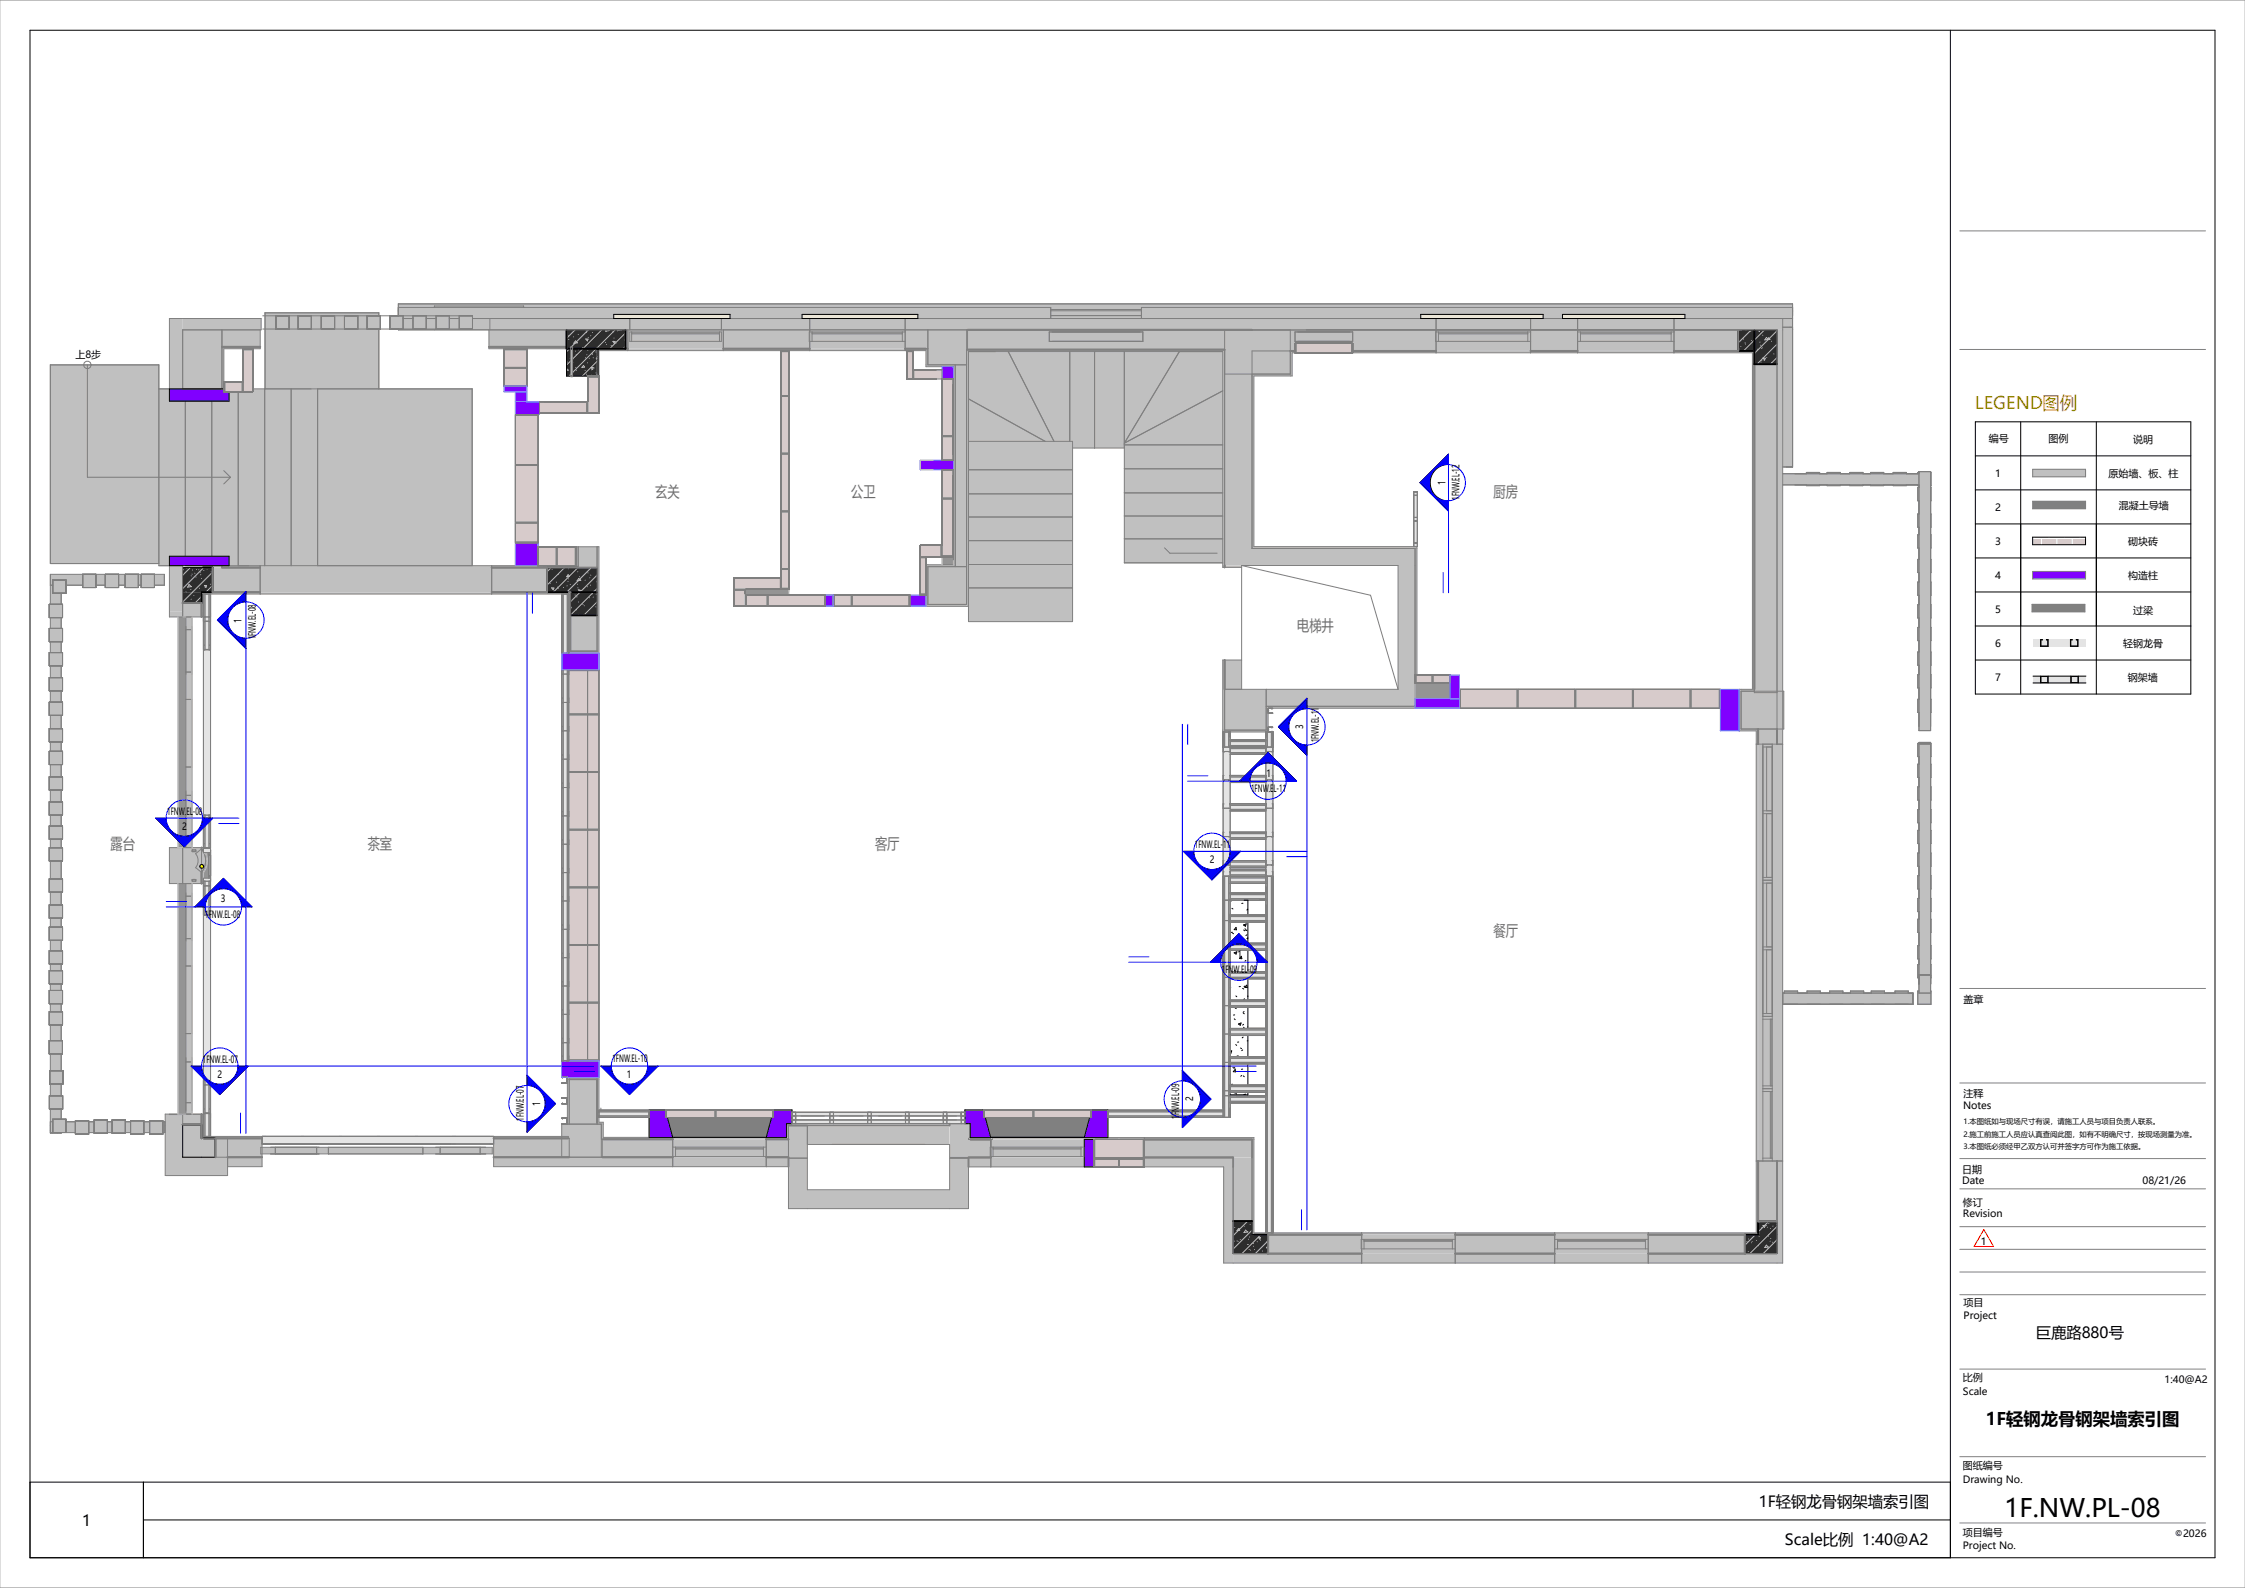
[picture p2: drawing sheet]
<svg xmlns="http://www.w3.org/2000/svg" width="594mm" height="420mm" viewBox="0 0 594 420" stroke-linecap="round" stroke-linejoin="round" font-family="sans-serif">
<defs><g id="words">
<text font-size="6.7" x="530.4" y="401.2">1F.NW.PL-08</text>
<text font-size="4.6" fill="#c87814" x="522.5" y="108.3">LEGEND图例</text>
<text font-size="4.6" x="525.4" y="376.9">1F轻钢龙骨钢架墙索引图</text>
<g font-size="4.1" fill="#6c6c6c">
<text x="173.4" y="131.5">玄关</text>
<text x="225.2" y="131.5">公卫</text>
<text x="395.1" y="131.5">厨房</text>
<text x="343.2" y="167">电梯井</text>
<text x="29.3" y="224.6">露台</text>
<text x="97.3" y="224.6">茶室</text>
<text x="231.5" y="224.6">客厅</text>
<text x="395.1" y="247.6">餐厅</text>
</g>
<g font-size="4.1">
<text x="538.7" y="354">巨鹿路880号</text>
<text x="465.3" y="398.7">1F轻钢龙骨钢架墙索引图</text>
<text x="21.7" y="403.7">1</text>
<text x="472.3" y="408.6">Scale比例 1:40@A2</text>
</g>
<g font-size="2.6">
<text x="20" y="94.8">上8步</text>
<text x="526.2" y="117">编号</text>
<text x="542" y="117">图例</text>
<text x="564.4" y="117.1">说明</text>
<text x="382.5" y="128.4" transform="rotate(-90 382.5 128.4)">1</text>
<text x="527.9" y="126.1">1</text>
<text x="557.8" y="126.2">原始墙、板、柱</text>
<text x="386.1" y="132.2" transform="rotate(-90 386.1 132.2)">1FNW.EL-12</text>
<text x="527.9" y="135.1">2</text>
<text x="560.6" y="134.6">混凝土导墙</text>
<text x="527.9" y="144.1">3</text>
<text x="563.1" y="144.1">砌块砖</text>
<text x="527.9" y="153.2">4</text>
<text x="563.1" y="153.1">构造柱</text>
<text x="63.9" y="164.7" transform="rotate(-90 63.9 164.7)">1</text>
<text x="527.9" y="162.2">5</text>
<text x="564.4" y="162.4">过梁</text>
<text x="67.7" y="169.1" transform="rotate(-90 67.7 169.1)">1FNW.EL-08</text>
<text x="527.9" y="171.2">6</text>
<text x="561.8" y="171.1">轻钢龙骨</text>
<text x="527.9" y="180.2">7</text>
<text x="563" y="180.1">钢架墙</text>
<text x="344.7" y="192.9" transform="rotate(-90 344.7 192.9)">3</text>
<text x="349" y="196.4" transform="rotate(-90 349 196.4)">1FNW.EL-11</text>
<text x="331" y="209.6">1FNW.EL-11</text>
<text x="335.1" y="205.4">1</text>
<text x="44.3" y="215.6">1FNW.EL-08</text>
<text x="48.2" y="219.6">2</text>
<text x="316.2" y="224.3">1FNW.EL-11</text>
<text x="320.1" y="228.4">2</text>
<text x="58.4" y="238.6">3</text>
<text x="54.3" y="242.9">1FNW.EL-08</text>
<text x="323.3" y="257.5">1FNW.EL-09</text>
<text x="327.4" y="253.3">1</text>
<text x="519.5" y="265.2">盖章</text>
<text x="53.7" y="281.3">1FNW.EL-07</text>
<text x="162" y="280.8">1FNW.EL-10</text>
<text x="57.6" y="285.2">2</text>
<text x="165.9" y="285.1">1</text>
<text x="142.9" y="292.6" transform="rotate(-90 142.9 292.6)">1</text>
<text x="315.6" y="291.4" transform="rotate(-90 315.6 291.4)">2</text>
<text x="519.4" y="293.3">Notes</text>
<text x="519.5" y="290.2">注释</text>
<text x="138.6" y="296.5" transform="rotate(-90 138.6 296.5)">1FNW.EL-07</text>
<text x="312" y="296" transform="rotate(-90 312 296)">1FNW.EL-09</text>
<text x="519.1" y="310.2">日期</text>
<text x="519.1" y="313.1">Date</text>
<text x="566.9" y="313.1">08/21/26</text>
<text x="519.3" y="322">Revision</text>
<text x="519.3" y="319.1">修订</text>
<text x="524.1" y="329.2">1</text>
<text x="519.5" y="345.4">项目</text>
<text x="519.5" y="348.9">Project</text>
<text x="519.4" y="365.4">比例</text>
<text x="572.7" y="365.8">1:40@A2</text>
<text x="519.4" y="369.1">Scale</text>
<text x="519.3" y="388.6">图纸编号</text>
<text x="519.3" y="392.3">Drawing No.</text>
<text x="519.3" y="406.2">项目编号</text>
<text x="577.6" y="406.5">2026</text>
<text x="519.3" y="409.8">Project No.</text>
</g>
<text font-size="2.3" fill="#001326" x="575.6" y="406.3">©</text>
<g font-size="1.9">
<text x="519.5" y="297.4">1.本图纸如与现场尺寸有误，请施工人员与项目负责人联系。</text>
<text x="519.5" y="300.7">2.施工前施工人员应认真查阅此图，如有不明确尺寸，按现场测量为准。</text>
<text x="519.5" y="304">3.本图纸必须经甲乙双方认可并签字方可作为施工依据。</text>
</g>
</g></defs>
<path d="M537.8 124.1h14v2h-14z" fill="#c0c0c0"/>
<path d="M537.8 132.6h14v2h-14z" fill="#808080"/>
<path d="M537.8 142.1h14v2h-14z" fill="#d7cbcb"/>
<path d="M537.8 151.2h14v2h-14z" fill="#8000ff"/>
<path d="M537.8 169.1h14v2h-14z" fill="#e4e4e4"/>
<path d="M537.6 159.9h14v2h-14z" fill="#808080"/>
<path d="M537.9 178.8h14v2h-14z" fill="#e4e4e4"/>
<path d="M537.8 142.5h14M538.1 142.1v.4M540.1 142.5v1.6M542.2 142.1v.4M544.2 142.5v1.6M546.2 142.1v.4M548.3 142.5v1.6M550.3 142.1v.4" fill="none" stroke="#fff" stroke-width=".26"/>
<path d="M537.8 124.1h14v2h-14zM537.8 132.6h14v2h-14zM537.6 159.9h14v2h-14zM537.8 151.2h14v2h-14z" fill="none" stroke="#7d7d7d" stroke-width=".26"/>
<g fill="none" stroke="#000" stroke-width=".26">
<path d="M522.6 111.6h57v72h-57zM534.6 111.6v72M554.6 111.6v72M522.6 120.6h57M522.6 129.6h57M522.6 138.6h57M522.6 147.6h57M522.6 156.6h57M537.8 142.1h14v2h-14zM522.6 165.6h57M522.6 174.6h57M537.9 178.9h14"/>
<path d="M539.9 169.2h.4l-.3 .1v1.6h1.8v-1.6l-.4-.1h.5v1.8h-2zM539.9 178.9v1.8M540 179h1.8v1.6h-1.8zM541.9 178.9v1.8M547.8 169.2h.4l-.3 .1v1.6h1.8v-1.6l-.4-.1h.5v1.8h-2zM547.9 178.9v1.8M548 179h1.8v1.6h-1.8zM549.9 178.9v1.8M537.9 180.7h14"/>
</g>
<g fill="#c0c0c0">
<path d="M255.7 92.5h68.3v.5h-68.3z"/>
<path d="M255.7 93h.5v67.4h-.5z"/>
<path d="M245 159.9h10.7v.5h-10.7z"/>
<path d="M245 149.4h.5v10.5h-.5z"/>
<path d="M245.5 149.4h7.2v.5h-7.2z"/>
<path d="M252.2 96.5h.5v52.9h-.5z"/>
<path d="M245 96.5h7.2v.5h-7.2z"/>
<path d="M245 92.3h.5v4.2h-.5z"/>
<path d="M166.1 92.3h25.3v.5h-25.3z"/>
<path d="M214.2 92.3h25.3v.5h-25.3z"/>
<path d="M158 92.8h.5v6.7h-.5z"/>
<path d="M150.5 172.3h7.5v.5h-7.5z"/>
<path d="M68.8 156.6h61.3v.5h-61.3z"/>
<path d="M150.1 285h8.4v.5h-8.4z"/>
<path d="M158 285.5h.5v11.4h-.5z"/>
<path d="M158 296.9h1.6v.5h-1.6z"/>
<path d="M159.1 297.4h.5v4h-.5z"/>
<path d="M178 300.9h24.7v.5h-24.7z"/>
<path d="M208.1 297.2h.5v3.7h-.5z"/>
<path d="M208.6 297.2h42.6v.5h-42.6z"/>
<path d="M256.2 300.9h.5v.5h-.5z"/>
<path d="M256.7 300.9h5.4v.5h-5.4z"/>
<path d="M331.3 301.4h.5v25.2h-.5z"/>
<path d="M360.3 326.1h24.7v.5h-24.7z"/>
<path d="M411.3 326.1h24.8v.5h-24.8z"/>
<path d="M464.7 196.9h.5v110.2h-.5z"/>
<path d="M460.2 192.8h4.5v.5h-4.5z"/>
<path d="M460.2 182.3h.5v10.5h-.5z"/>
<path d="M460.7 182.3h3.5v.5h-3.5z"/>
<path d="M463.7 92.8h.5v89.5h-.5z"/>
<path d="M380 92.8h25v.5h-25z"/>
<path d="M417.4 92.8h25.5v.5h-25.5z"/>
<path d="M341.4 93.3h.5v6.2h-.5z"/>
<path d="M331.3 99h10.1v.5h-10.1z"/>
<path d="M331.3 99.5h.5v45.6h-.5z"/>
<path d="M331.8 144.6h43.1v.5h-43.1z"/>
<path d="M374.4 145.1h.5v33.5h-.5z"/>
<path d="M335 186.8h39.4v.5h-39.4z"/>
<path d="M335 187.3h.5v6.3h-.5z"/>
<path d="M323.5 193.1h11.5v.5h-11.5z"/>
<path d="M48.3 87.3h10.4v15.5h-10.4z"/>
<path d="M148.6 297.4h10.5v8.7h-10.5z"/>
<path d="M460.7 182.8h11.3v10h-11.3z"/>
<path d="M245.5 149.9h10.2v10h-10.2z"/>
<path d="M245.5 87.3h10.2v9.2h-10.2z"/>
<path d="M239.5 92.3v.5h5.5v-.5zM158 92.3v.5h8.1v-.5zM191.4 92.3v.5h22.8v-.5z"/>
<path d="M130.1 156.6v.5h20.4v-.5zM53.3 156.6v.5h15.5v-.5z"/>
<path d="M53.3 224.2l.5 .1zM53.3 157.1v6.1h.5v-6.1z"/>
<path d="M130.6 300.6v.5h19.8v-.5zM53.8 300.6v.5h15.5v-.5z"/>
<path d="M202.7 300.9v.5h5.9v-.5zM159.6 300.9v.5h18.4v-.5z"/>
<path d="M436.1 326.1v.5h29.1v-.5zM385 326.1v.5h26.3v-.5zM331.8 326.1v.5h28.5v-.5z"/>
<path d="M464.7 307.1v19h.5v-19zM464.7 192.8v4.1h.5v-4.1z"/>
<path d="M442.9 92.8v.5h20.8v-.5zM405 92.8v.5h12.4v-.5zM357.9 92.8v.5h22.1v-.5zM341.4 92.8v.5h1.2v-.5z"/>
<path d="M323.5 174.6v18.5h.5v-18.5zM323.5 93v57.1h.5v-57.1z"/>
<path d="M324 182.3v10.8h11v-10.8zM324 87.3v11.7h17.4v-11.7z"/>
<path d="M239.5 87.3v5h6v-5zM191.4 87.3v5h22.8v-5zM165.5 87.3v5h.6v-5z"/>
<path d="M166.1 87.3v5h25.3v-5zM166.6 87.8h24.3v2.5h-24.3z"/>
<path d="M214.2 90.3v2h25.3v-2zM214.2 87.3v.5h25.3v-.5z"/>
</g>
<g fill="#2d2d2d">
<path d="M149.9 92.3h8.3v7.2h-8.3z"/>
<path d="M144.7 150.1h13.3v6.5h-13.3z"/>
<path d="M48.3 156.6h5v2.9h-5z"/>
<path d="M53.3 301.1h3.7v5h-3.7z"/>
</g>
<g fill="#c0c0c0">
<path d="M256.2 301.4h5.9v4.8h-5.9z"/>
<path d="M326.3 306.2h5v16.8h-5z"/>
<path d="M202.7 301.4v4.7h5.9v-4.7zM159.4 301.4v4.7h18.6v-4.7z"/>
<path d="M178 306v.1h24.7v-.1zM178 301.4v2.1h24.7v-2.1z"/>
</g>
<g fill="#2d2d2d">
<path d="M331.3 326.6h4.2v5h-4.2z"/>
<path d="M465.2 323.1h5v3.5h-5z"/>
</g>
<path d="M464.2 96.3h6v86.9h-6z" fill="#c0c0c0"/>
<path d="M459.9 87.3h4.3v5.5h-4.3z" fill="#2d2d2d"/>
<g fill="#c0c0c0">
<path d="M324 92.5h7.3v57.1h-7.3z"/>
<path d="M151 162.8h7v9.5h-7z"/>
<path d="M331.3 145.1h43.1v4.5h-43.1z"/>
<path d="M369.9 149.6h4.5v37.2h-4.5z"/>
<path d="M335 182.3h34.9v4.5h-34.9z"/>
<path d="M252.7 96.5h3v53.4h-3z"/>
<path d="M208.6 297.7h5v8.7h-5z"/>
<path d="M251.2 297.2h5v9h-5z"/>
<path d="M213.6 297.7h37.6v5h-37.6z"/>
<path d="M68.8 149.6h61.3v.5h-61.3z"/>
<path d="M58.7 92.3h.5v10.6h-.5z"/>
<path d="M266.8 93h16.2v23.8h-4.1z"/>
<path d="M283 93h6.6v25.5h-5.8v-1.7h-.8z"/>
<path d="M289.6 93h7.9v25.5h-7.9z"/>
<path d="M256.2 93h10.6l12.1 23.8h-2.4l-20.3-11.3z"/>
<path d="M256.2 105.5l20.3 11.3h-20.3z"/>
<path d="M297.5 117.2l26-13.8v14.3h-26z"/>
<path d="M297.5 117.7h26v6.3h-26z"/>
<path d="M297.5 124h26v6.4h-26z"/>
<path d="M297.5 130.4h26v6.1h-26z"/>
<path d="M297.5 136.5h26v6h-26z"/>
<path d="M297.5 142.5h26v6.4h-26z"/>
<path d="M312 93h11.5v10.4l-26 13.8z"/>
<path d="M297.5 93h14.5l-14.5 24.2z"/>
<path d="M256.2 116.8h27.6v7.5h-27.6z"/>
<path d="M256.2 155.5h27.6v8.9h-27.6z"/>
<path d="M256.2 149.3h27.6v6.2h-27.6z"/>
<path d="M256.2 143h27.6v6.3h-27.6z"/>
<path d="M256.2 136.8h27.6v6.2h-27.6z"/>
<path d="M256.2 130.6h27.6v6.2h-27.6z"/>
<path d="M256.2 124.3h27.6v6.3h-27.6z"/>
<path d="M151 91.8h.5v7.7h-.5z"/>
<path d="M256 87.3v5.2h75.3v-5.2zM277.6 87.8h24.8v2.5h-24.8z"/>
<path d="M324 174.6v7.7h4.5v-7.7zM324 149.6v.5h4.5v-.5z"/>
<path d="M130.1 149.6v.5h22.9v-.5zM58.7 149.6v.5h10.1v-.5z"/>
<path d="M129.4 91.8v.5h20.5v-.5zM58.7 91.8v.5h10.1v-.5z"/>
<path d="M129.4 87.3v4.5h20.5v-4.5zM58.7 87.3v4.5h10.1v-4.5z"/>
<path d="M53.7 149.6v.5h5v-.5zM53.7 102.8l5 .1z"/>
</g>
<path d="M149.9 87.3h15.6v5h-15.6z" fill="#2d2d2d"/>
<g fill="#c0c0c0">
<path d="M442.9 87.3v5.5h17v-5.5zM405 87.3v5.5h12.4v-5.5zM331.3 87.3v5.5h11.3v-2h15.3v2h22.1v-5.5zM342.6 87.8h15.3v2.5h-15.3z"/>
<path d="M380 90.3v2.5h25v-2.5zM380 87.3v.5h25v-.5z"/>
<path d="M417.4 90.3v2.5h25.5v-2.5zM417.4 87.3v.5h25.5v-.5z"/>
</g>
<path d="M464.2 87.3h6v9h-6z" fill="#2d2d2d"/>
<g fill="#c0c0c0">
<path d="M465.2 307.1v16h5v-16zM465.2 192.8v4.1h5v-4.1z"/>
<path d="M465.2 196.9v110.2h1.2v-110.2zM468.9 196.9v110.2h1.3v-110.2z"/>
</g>
<path d="M461.7 326.6h8.5v5h-8.5z" fill="#2d2d2d"/>
<g fill="#c0c0c0">
<path d="M436.1 326.6v5h25.6v-5zM385 326.6v5h26.3v-5zM335.5 326.6v5h24.8v-5z"/>
<path d="M411.3 330.4v1.2h24.8v-1.2zM411.3 326.6v1.3h24.8v-1.3z"/>
<path d="M360.3 330.4v1.2h24.7v-1.2zM360.3 326.6v1.3h24.7v-1.3z"/>
</g>
<path d="M326.3 323h5v8.6h-5z" fill="#2d2d2d"/>
<path d="M130.6 301.1v5h20v-5zM57 301.1v5h12.3v-5z" fill="#c0c0c0"/>
<g fill="#2d2d2d">
<path d="M48.3 297.5h5v8.6h-5z"/>
<path d="M48.3 150.1h7.9v6.5h-7.9z"/>
</g>
<g fill="#c0c0c0">
<path d="M68.8 150.1h61.3v6.5h-61.3z"/>
<path d="M48.3 294.7v2.8h5v-2.8zM48.3 224.2v9.5h5v-4a.5 .5 0 0 1-.4-.5 .5 .5 0 0 1 .4-.5v-4.5zM50.9 225.3h.9zM51.8 224.9v.3zM50.8 224.9v.3zM50.9 224.8h.9zM48.3 159.5v3.7h5v-3.7z"/>
<path d="M130.1 150.1v6.5h14.6v-6.5zM56.2 150.1v6.5h12.6v-6.5z"/>
</g>
<path d="M151 156.6h7v6.2h-7z" fill="#2d2d2d"/>
<g fill="#c0c0c0">
<path d="M43.7 294.7h9.6v6.4h6.9v9.9h-16.5z"/>
<path d="M208.6 306.4h5v13.3h-5z"/>
<path d="M213.6 314.7h37.6v5h-37.6z"/>
<path d="M251.2 306.4h5v13.3h-5z"/>
<path d="M109.3 83.5h3.5v3.5h-3.5z"/>
<path d="M103.1 83.5h3.5v3.5h-3.5z"/>
<path d="M97.1 83.5h3.5v3.5h-3.5z"/>
<path d="M91.1 83.5h3.5v3.5h-3.5z"/>
<path d="M85 83.5h3.5v3.5h-3.5z"/>
<path d="M78.9 83.5h3.5v3.5h-3.5z"/>
<path d="M73 83.5h3.5v3.5h-3.5z"/>
<path d="M37.4 151.9h3.5v3.5h-3.5z"/>
<path d="M33.1 151.9h3.5v3.5h-3.5z"/>
<path d="M27.9 151.9h3.5v3.5h-3.5z"/>
<path d="M21.9 151.9h3.5v3.5h-3.5z"/>
<path d="M13 159.9h3.5v3.5h-3.5z"/>
<path d="M13 166.2h3.5v3.5h-3.5z"/>
<path d="M13 172.6h3.5v3.5h-3.5z"/>
<path d="M13 179.2h3.5v3.5h-3.5z"/>
<path d="M13 185.7h3.5v3.5h-3.5z"/>
<path d="M13 192.7h3.5v3.5h-3.5z"/>
<path d="M13 198.7h3.5v3.6h-3.5z"/>
<path d="M13 205.5h3.5v3.5h-3.5z"/>
<path d="M13 212.1h3.5v3.5h-3.5z"/>
<path d="M13 218.5h3.5v3.5h-3.5z"/>
<path d="M13 224.3h3.5v3.5h-3.5z"/>
<path d="M13 232.5h3.5v3.5h-3.5z"/>
<path d="M13 239.4h3.5v3.5h-3.5z"/>
<path d="M13 245.3h3.5v3.5h-3.5z"/>
<path d="M13 251.5h3.5v3.5h-3.5z"/>
<path d="M13 256.8h3.5v3.5h-3.5z"/>
<path d="M13 262h3.5v3.5h-3.5z"/>
<path d="M13 267.6h3.5v3.5h-3.5z"/>
<path d="M13 275.3h3.5v3.5h-3.5z"/>
<path d="M13.2 283.2h3.5v3.5h-3.5z"/>
<path d="M13.1 289.9h3.5v3.5h-3.5z"/>
<path d="M20 296.5h3.5v3.5h-3.5z"/>
<path d="M24.9 296.3h3.5v3.5h-3.5z"/>
<path d="M29.7 296.3h3.5v3.5h-3.5z"/>
<path d="M34.5 296.5h3.5v3.5h-3.5z"/>
<path d="M39.6 296.5h3.5v3.5h-3.5z"/>
<path d="M13.9 153.4h3.5v3.5h-3.5z"/>
<path d="M13.9 296.1h3.5v3.5h-3.5z"/>
<path d="M214.2 84.3h25.3v3h-25.3z"/>
<path d="M166.6 84.3h24.3v3h-24.3z"/>
<path d="M380 84.3h25v3h-25z"/>
<path d="M417.4 84.3h25.5v3h-25.5z"/>
<path d="M278 82.2h24v1.3h-24z"/>
<path d="M278 81.9h24v.3h-24z"/>
<path d="M105.4 80.4h368.9v.9h-172.3v.6h-24v-.6h-139.5v-.3h-23.6v.3h-9.5z"/>
<path d="M278 83.5h24v.8h-24z"/>
<path d="M114.9 81h23.6v.3h-23.6z"/>
<path d="M471.7 86.6h2.6v36.9h-2.6z"/>
<path d="M507.4 196.6h3.5v3.5l-.1-3.2h-3.1v3.2h-.3z"/>
<path d="M507.4 262.2h.3v.5h3.1l.1-.5v3.5h-3.5z"/>
<path d="M501.4 262.2h3.5v.5h-3.5z"/>
<path d="M495.1 262.2h3.5v.5h-3.5z"/>
<path d="M489.6 262.2h3.5v.5h-3.5z"/>
<path d="M484.1 262.2h3.5v.5h-3.5z"/>
<path d="M478.1 262.2h3.5v.5h-3.5z"/>
<path d="M472.1 262.2h3.5v.5h-3.5z"/>
<path d="M471.7 125.3h36v3h-36z"/>
<path d="M507.7 124.7h3.1v68.6h-3.1z"/>
<path d="M49.2 210.4v10.8h1.6v-10.8zM49.2 185v17.9h1.6v-17.9zM49.2 166.6v11.2h1.6v-11.2z"/>
<path d="M49.2 177.8v.6zM49.2 165.7v.9z"/>
<path d="M49.2 221.2v3h1.6v-3zM49.2 202.9v7.5h1.6v-7.5zM49.2 177.8v7.2h1.6v-7.2zM49.2 163.2v3.4h1.6v-3.4z"/>
<path d="M49.2 280.9v10.8h1.6v-10.8zM49.2 255.5v17.9h1.6v-17.9zM49.2 237.1v11.2h1.6v-11.2z"/>
<path d="M49.2 248.3v.6zM49.2 236.2v.9z"/>
<path d="M49.2 291.7v3h1.6v-3zM49.2 273.4v7.5h1.6v-7.5zM49.2 248.3v7.2h1.6v-7.2zM49.2 233.7v3.4h1.6v-3.4z"/>
<path d="M40.9 151.9v2.9h2.6v-2.9zM13.3 151.9v2.9h.6v-1.4h3.5v1.4h4.5v-2.9zM25.4 151.9v2.9h2.5v-2.9zM31.4 151.9v2.9h1.7v-2.9zM36.6 151.9v2.9h.8v-2.9z"/>
<path d="M13.3 293.4v6.3h2.9v-.1h-2.3v-3.5h2.3v-2.7zM13.3 286.7v3.2h2.9v-3.2zM13.3 278.8v4.4h2.9v-4.4zM13.3 271.1v4.2h2.9v-4.2zM13.3 265.5v2.1h2.9v-2.1zM13.3 260.3v1.7h2.9v-1.7zM13.3 255v1.8h2.9v-1.8zM13.3 248.8v2.7h2.9v-2.7zM13.3 242.9v2.4h2.9v-2.4zM13.3 236v3.4h2.9v-3.4zM13.3 227.8v4.7h2.9v-4.7zM13.3 222v2.3h2.9v-2.3zM13.3 215.6v2.9h2.9v-2.9zM13.3 209v3.1h2.9v-3.1zM13.3 202.3v3.2h2.9v-3.2zM13.3 196.2v2.5h2.9v-2.5zM13.3 189.2v3.5h2.9v-3.5zM13.3 182.7v3h2.9v-3zM13.3 176.1v3.1h2.9v-3.1zM13.3 169.7v2.9h2.9v-2.9zM13.3 163.4v2.8h2.9v-2.8zM13.3 154.8v5.1h2.9v-3h-2.3v-2.1z"/>
<path d="M43.1 296.7v2.9h.5v-2.9zM38 296.7v2.9h1.6v-2.9zM33.2 296.7v2.9h1.3v-2.9zM28.4 296.7v2.9h1.3v-2.9zM23.5 296.7v2.9h1.4v-2.9zM13.3 296.7v2.9h6.7v-2.9h-2.6v2.9h-3.5v-2.9z"/>
<path d="M44.8 149.6v12.2h3.5v-12.2zM44.8 84.3v18.6h3.5v-18.6z"/>
<path d="M44.8 294.7l3.5 .1zM44.8 224.2v9.5h3.5v-9.5zM44.8 161.8v1.4h3.5v-1.4z"/>
<path d="M442.9 84.3v3h28.8v-3zM405 84.3v3h12.4v-3zM239.5 84.3v3h140.5v-3zM190.9 84.3v3h23.3v-3zM129.6 84.3v3h37v-3zM48.3 84.3v3h20.8v-3z"/>
<path d="M106.6 84.3v2.7h-1.2v.3h24.2v-3h-4.6v2.7h-3.5v-2.7h-2.6v2.7h-3.5v-2.7h-2.6v2.7h-3.5v-2.7zM471.7 84.3v2.3h2.6v-2.3z"/>
<path d="M302 81.3v3h73.9v-1.1h32.4v1.1h5.1v-1.1h32.4v1.1h28.5v-3zM105.4 81.3v2.2h1.2v.8h2.7v-.8h3.5v.8h2.6v-.8h3.5v.8h2.6v-.8h3.5v.8h37.4v-1.1h30.8v1.1h19v-1.1h30.6v1.1h35.2v-3z"/>
<path d="M477.9 128.3v.2h3.5v-.2zM477.9 125v.3h3.5v-.3z"/>
<path d="M483.4 128.3v.2h3.5v-.2zM483.4 125v.3h3.5v-.3z"/>
<path d="M489.4 128.3v.2h3.5v-.2zM489.4 125v.3h3.5v-.3z"/>
<path d="M494.9 128.3v.2h3.5v-.2zM494.9 125v.3h3.5v-.3z"/>
<path d="M500.9 128.3v.2h3.5v-.2zM500.9 125v.3h3.5v-.3z"/>
<path d="M510.8 125l.1 3.5zM507.4 128.3v.2h.3v-.2zM507.4 125v.3h.3v-.3z"/>
<path d="M507.4 129v3.5h.3v-3.5zM510.8 129l.1 3.5z"/>
<path d="M507.4 136v3.5h.3v-3.5zM510.8 136l.1 3.5z"/>
<path d="M507.4 141.5v3.5h.3v-3.5zM510.8 141.5l.1 3.5z"/>
<path d="M507.4 148v3.5h.3v-3.5zM510.8 148l.1 3.5z"/>
<path d="M507.4 154v3.5h.3v-3.5zM510.8 154l.1 3.5z"/>
<path d="M507.4 160v3.5h.3v-3.5zM510.8 160l.1 3.5z"/>
<path d="M507.4 166v3.5h.3v-3.5zM510.8 166l.1 3.5z"/>
<path d="M507.4 172.5v3.5h.3v-3.5zM510.8 172.5l.1 3.5z"/>
<path d="M507.4 178.5v3.5h.3v-3.5zM510.8 178.5l.1 3.5z"/>
<path d="M507.4 185v3.5h.3v-3.5zM510.8 185l.1 3.5z"/>
<path d="M507.4 202.2v3.5h.3v-3.5zM510.8 202.2l.1 3.5z"/>
<path d="M507.4 208.2v3.5h.3v-3.5zM510.8 208.2l.1 3.5z"/>
<path d="M507.4 214.2v3.5h.3v-3.5zM510.8 214.2l.1 3.5z"/>
<path d="M507.4 219.7v3.5h.3v-3.5zM510.8 219.7l.1 3.5z"/>
<path d="M507.4 225.7v3.5h.3v-3.5zM510.8 225.7l.1 3.5z"/>
<path d="M507.4 231.7v3.5h.3v-3.5zM510.8 231.7l.1 3.5z"/>
<path d="M507.4 237.7v3.5h.3v-3.5zM510.8 237.7l.1 3.5z"/>
<path d="M507.4 243.2v3.5h.3v-3.5zM510.8 243.2l.1 3.5z"/>
<path d="M507.4 250.2v3.5h.3v-3.5zM510.8 250.2l.1 3.5z"/>
<path d="M507.4 255.2v3.5h.3v-3.5zM510.8 255.2l.1 3.5z"/>
</g>
<path d="M507.7 196.5h3.1" fill="none" stroke="#c0c0c0" stroke-width=".26"/>
<g fill="#c0c0c0">
<path d="M507.7 257.9h3.1v4.8h-3.1z"/>
<path d="M507.7 196.9h3.1v61h-3.1z"/>
<path d="M471.7 262.7h34.4v3h-34.4z"/>
<path d="M470.2 196.9h1.5v110.2h-1.5z"/>
<path d="M178 306.1h24.7v2.5h-24.7z"/>
<path d="M323.8 308.7h2.5v25.4h-2.5z"/>
<path d="M360.3 331.6h24.7v2.5h-24.7z"/>
<path d="M411.3 331.6h24.8v2.5h-24.8z"/>
<path d="M470.2 307.1v27h1.5v-27zM470.2 87.3v109.6h1.5v-109.6z"/>
<path d="M202.7 306.1v2.5h5.9v-2.5zM130.6 306.1v2.5h47.4v-2.5zM60.2 306.1v2.5h9.1v-2.5z"/>
<path d="M436.1 331.6v2.5h34.1v-2.5zM385 331.6v2.5h26.3v-2.5zM326.3 331.6v2.5h34v-2.5z"/>
</g>
<path d="M214.9 88.2h23.8" fill="none" stroke="#c0c0c0" stroke-width=".26"/>
<g fill="#c0c0c0">
<path d="M277.6 87.8h24.8v2.5h-24.8z"/>
<path d="M342.6 87.8h15.3v2.5h-15.3z"/>
<path d="M380.6 88.1h23.6v.2h-23.6z"/>
<path d="M418.2 88.1h24v.2h-24z"/>
<path d="M178.7 303.7h23.3v.3h-23.3z"/>
<path d="M360.9 328.1h23.4v.3h-23.4z"/>
<path d="M238.7 87.8v2.5h.8v-2.5zM214.1 87.8v2.5h.8v-2.5z"/>
<path d="M214.9 88.3v2h23.8v-2zM214.9 87.8v.3h23.8v-.3z"/>
<path d="M404.2 87.8v2.5h.8v-2.5zM379.8 87.8v2.5h.8v-2.5z"/>
<path d="M380.6 88.3v2h23.6v-2zM380.6 87.8v.3h23.6v-.3z"/>
<path d="M442.2 87.8v2.5h.7v-2.5zM417.4 87.8v2.5h.8v-2.5z"/>
<path d="M418.2 88.3v2h24v-2zM418.2 87.8v.3h24v-.3z"/>
<path d="M116.5 303.5v1.7h10.5v-1.7zM86.9 303.5v1.7h25v-1.7zM72.8 303.5v1.7h11v-1.7z"/>
<path d="M127 303.5v1.7h3.3v-1.7zM111.9 303.5v1.7h4.6v-1.7zM83.8 303.5v1.7h3.1v-1.7zM69 303.5v1.7h3.8v-1.7z"/>
<path d="M202 303.5v2.5h.7v-2.5zM178 303.5v2.5h.7v-2.5z"/>
<path d="M178.7 304v2h23.3v-2zM178.7 303.5v.2h23.3v-.2z"/>
<path d="M384.3 327.9v2.5h.7v-2.5zM360.1 327.9v2.5h.8v-2.5z"/>
<path d="M360.9 328.4v2h23.4v-2zM360.9 327.9v.2h23.4v-.2z"/>
</g>
<path d="M412.1 328.3h23.2" fill="none" stroke="#c0c0c0" stroke-width=".26"/>
<g fill="#c0c0c0">
<path d="M435.3 327.9v2.5h.8v-2.5zM411.3 327.9v2.5h.8v-2.5z"/>
<path d="M412.1 328.4v2h23.2v-2zM412.1 327.9v.2h23.2v-.2z"/>
</g>
<path d="M468.5 288.7v17.7" fill="none" stroke="#c0c0c0" stroke-width=".26"/>
<g fill="#c0c0c0">
<path d="M466.4 306.4v.7h2.5v-.7zM466.4 288v.7h2.5v-.7z"/>
<path d="M468.6 288.7v17.7h.3v-17.7zM466.4 288.7v17.7h2v-17.7z"/>
</g>
<path d="M468.5 269.6v17.6" fill="none" stroke="#c0c0c0" stroke-width=".26"/>
<g fill="#c0c0c0">
<path d="M467.4 233.6h1.5v16.9h-1.5z"/>
<path d="M467.4 251.2h1.5v16.9h-1.5z"/>
<path d="M466.4 233.6h1v16.9h-1z"/>
<path d="M466.4 251.2h1v16.9h-1z"/>
<path d="M467.4 197.6h1.5v16.9h-1.5z"/>
<path d="M467.4 215.2h1.5v16.9h-1.5z"/>
<path d="M466.4 197.6h1v16.9h-1z"/>
<path d="M466.4 215.2h1v16.9h-1z"/>
<path d="M466.4 287.2v.8h2.5v-.8zM466.4 268.9v.7h2.5v-.7z"/>
<path d="M466.4 269.6v17.6h2v-17.6zM468.6 269.6v17.6h.3v-17.6z"/>
<path d="M466.4 268.1v.8h2.5v-.8zM466.4 250.5v.7h2.5v-.7zM466.4 232.9v.7h2.5v-.7z"/>
<path d="M466.4 232.1v.8h2.5v-.8zM466.4 214.5v.7h2.5v-.7zM466.4 196.9v.7h2.5v-.7z"/>
</g>
<g fill="#eae6d9">
<path d="M413.4 83.2h32.4v1.1h-32.4z"/>
<path d="M375.9 83.2h32.4v1.1h-32.4z"/>
<path d="M212.2 83.2h30.6v1.1h-30.6z"/>
<path d="M162.4 83.2h30.8v1.1h-30.8z"/>
</g>
<path d="M158 144.6h.5v28.2h-.5z" fill="#c0c0c0"/>
<path d="M167.1 88.2h23.3" fill="none" stroke="#c0c0c0" stroke-width=".26"/>
<g fill="#c0c0c0">
<path d="M262.2 301.4h24.7v4.8h-24.7v-.2h24.6v-2.5h-24.6z"/>
<path d="M302.8 300.9h29v.5h-29z"/>
<path d="M262.5 300.9h40.3v.5h-40.3z"/>
<path d="M13.3 96.5h28.7v52.6h-28.7z"/>
<path d="M42 102.9h2.8v3.2h4.2v41h-4.2v2.5h-2.8z"/>
<path d="M56 106.1h4.6v-2.5h2.4v46h-2.4v-2.5h-4.6z"/>
<path d="M63 103.6h3.8v-.7h3.2v46.7h-7z"/>
<path d="M70 102.9h7v46.7h-7z"/>
<path d="M77 102.9h7v46.7h-7z"/>
<path d="M84 102.9h40.9v46.7h-40.9z"/>
<path d="M115.4 83.5h3.5v3.5h-3.5z"/>
<path d="M121.5 83.5h3.5v3.5h-3.5z"/>
<path d="M190.4 87.8v2.5h.5v-2.5zM166.6 87.8v2.5h.5v-2.5z"/>
<path d="M167.1 88.3v2h23.3v-2zM167.1 87.8v.3h23.3v-.3z"/>
<path d="M302.8 301.4v4.8h28.5v-4.8zM262.1 301.4l.1 4.8z"/>
<path d="M302.8 306.2v2.5h23.5v-2.5zM256.2 306.2v2.5h6v-2.5z"/>
<path d="M289.4 306.4v2.3v-2h13.4v-.3zM262.2 306.2v2.5h24.7v-2.5z"/>
<path d="M70.1 82.7v20.2h30.1v-15.9h-3.1v-3.5h3.1v-.8zM73 83.5h3.5v3.5h-3.5zM85 83.5h3.5v3.5h-3.5zM78.9 83.5h3.5v3.5h-3.5zM91.1 83.5h3.5v3.5h-3.5z"/>
<path d="M49 106.1v41h7v-41zM49.4 102.9h4.3z"/>
<path d="M53.3 294.7v6.4h.5v-6.4zM53.8 230l-.5 .8v2.9h.5z"/>
<path d="M53.9 225.5a4.8 4.8 0 0 1-.1 4.5v1a5.3 5.3 0 0 0 .6-5.5zM53.5 224.8l.3 .6v-.6z"/>
<path d="M51.8 225.8a2.95 2.95 0 0 1 0 3.7l1.5 1.3a5 5 0 0 0 0-6.2zM52.9 229.2a.5 .5 0 0 1 1 0 .5 .5 0 0 1-1 0z"/>
</g>
<path d="M249.2 121.8h3M249.2 124.2h3" fill="none" stroke="#8000ff" stroke-width=".26"/>
<g fill="#8000ff">
<path d="M243.5 121.8h8.7v2.5h-8.7z"/>
<path d="M249.2 97h3v3.3h-3z"/>
</g>
<path d="M249.3 97.8v2.5" fill="none" stroke="#8000ff" stroke-width=".26"/>
<g fill="#949494">
<path d="M249.2 147.3h3v2.1h-3z"/>
<path d="M47.1 163.2h2.1v61h-2.1z"/>
<path d="M47.1 233.7h2.1v61h-2.1z"/>
<path d="M55.7 232.6v.1zM55.3 231.7v.6h.4v-.7zM55.3 225.5l-.1 .7 .5 .1v-.8zM54.4 225.5a5.3 5.3 0 0 1-.6 5.5v1.3h1.4v-6.8zM55.7 225.3v.1z"/>
</g>
<path d="M44.8 147.1v2.5h15.8v-2.5zM44.8 102.9v3.2h15.8v-2.5h-1.4v-.7z" fill="#8000ff"/>
<path d="M176.6 295.6l1.4 5.3h24.7l1.4-5.3zM176 293.6l.1 .2z" fill="#808080"/>
<path d="M286.9 301.4h2.5v7.3h-2.5z" fill="#8000ff"/>
<g fill="#949494">
<path d="M197.2 155.9h11.5v1.5h-11.5z"/>
<path d="M256.2 297.2v3.7h.5v-3.7z"/>
</g>
<path d="M240.7 157.4h4.3v3h-4.3z" fill="#8000ff"/>
<path d="M54 225.7l.1 .1z" fill="#949494"/>
<g fill="#c0c0c0">
<path d="M150.1 285.5h.5v11.9h-.5z"/>
<path d="M150.5 156.6h.5v15.7h-.5z"/>
</g>
<path d="M197.4 157.4v3M203.1 157.4v3" fill="none" stroke="#d7cbcb" stroke-width=".26"/>
<path d="M197.5 157.4h5.5v3h-5.5z" fill="#d7cbcb"/>
<path d="M289.5 301.4v5M302.6 301.4v5" fill="none" stroke="#d7cbcb" stroke-width=".26"/>
<path d="M289.6 301.4h12.9v5h-12.9z" fill="#d7cbcb"/>
<path d="M289.5 306.7v2" fill="none" stroke="#d7cbcb" stroke-width=".26"/>
<path d="M289.6 306.7h6.3v2h-6.3z" fill="#d7cbcb"/>
<path d="M296.1 306.7v2M302.6 306.7v2" fill="none" stroke="#d7cbcb" stroke-width=".26"/>
<path d="M296.2 306.7h6.3v2h-6.3z" fill="#d7cbcb"/>
<path d="M342.8 90.8v2.5M357.8 90.8v2.5" fill="none" stroke="#d7cbcb" stroke-width=".26"/>
<path d="M342.9 90.8h14.7v2.5h-14.7z" fill="#d7cbcb"/>
<path d="M220.6 157.4v3" fill="none" stroke="#d7cbcb" stroke-width=".26"/>
<path d="M220.7 157.4h4.5v3h-4.5z" fill="#d7cbcb"/>
<path d="M225.4 157.4v3M240.6 157.4v3" fill="none" stroke="#d7cbcb" stroke-width=".26"/>
<path d="M225.5 157.4h15v3h-15z" fill="#d7cbcb"/>
<path d="M386.3 182.3v5" fill="none" stroke="#d7cbcb" stroke-width=".26"/>
<path d="M386.4 182.3h15v5h-15z" fill="#d7cbcb"/>
<path d="M401.5 182.3v5" fill="none" stroke="#d7cbcb" stroke-width=".26"/>
<path d="M401.6 182.3h15.1v5h-15.1z" fill="#d7cbcb"/>
<path d="M416.8 182.3v5" fill="none" stroke="#d7cbcb" stroke-width=".26"/>
<path d="M416.9 182.3h15v5h-15z" fill="#d7cbcb"/>
<path d="M432 182.3v5" fill="none" stroke="#d7cbcb" stroke-width=".26"/>
<path d="M432.2 182.3h15v5h-15z" fill="#d7cbcb"/>
<path d="M447.3 182.3v5M455 182.3v5" fill="none" stroke="#d7cbcb" stroke-width=".26"/>
<path d="M447.4 182.3h7.5v5h-7.5z" fill="#d7cbcb"/>
<g fill="#8000ff">
<path d="M171.7 293.6h4.3l.1 2h.5l1.4 5.3h-6.3z"/>
<path d="M204.7 293.6h4.8v3.6h-1.4v3.7h-5.4l1.4-5.3h.6z"/>
<path d="M255.3 293.6h4.9v2h.5l1.4 5.3h-5.4v-3.7h-1.4z"/>
<path d="M288.8 293.6h4.3v7.3h-6.2l1.4-5.3h.5z"/>
</g>
<path d="M133.4 102.1h6" fill="none" stroke="#8000ff" stroke-width=".26"/>
<path d="M260.7 295.6l1.4 5.3h24.8l1.4-5.3zM260.2 293.6v.2zM288.8 293.6v.2z" fill="#808080"/>
<path d="M150.6 285.5h7.4v11.9h-7.4z" fill="#c0c0c0"/>
<g fill="#d7cbcb">
<path d="M155.5 280.4h3v.2h-3z"/>
<path d="M155.5 265.4h3v15h-3z"/>
</g>
<path d="M155.5 265.2h3" fill="none" stroke="#d7cbcb" stroke-width=".26"/>
<path d="M155.5 250.1h3v15h-3z" fill="#d7cbcb"/>
<path d="M155.5 250h3" fill="none" stroke="#d7cbcb" stroke-width=".26"/>
<path d="M155.5 234.9h3v15h-3z" fill="#d7cbcb"/>
<path d="M155.5 234.7h3" fill="none" stroke="#d7cbcb" stroke-width=".26"/>
<path d="M155.5 219.6h3v15h-3z" fill="#d7cbcb"/>
<path d="M155.5 219.5h3" fill="none" stroke="#d7cbcb" stroke-width=".26"/>
<g fill="#d7cbcb">
<path d="M155.5 204.4h3v15h-3z"/>
<path d="M155.5 204.1h3v.2l-3 .1z"/>
<path d="M155.5 189.1h3v15h-3z"/>
</g>
<path d="M155.5 177.3h3M155.5 189h3" fill="none" stroke="#d7cbcb" stroke-width=".26"/>
<path d="M155.5 177.4h3v11.4h-3z" fill="#d7cbcb"/>
<path d="M150.5 280.5h5" fill="none" stroke="#d7cbcb" stroke-width=".26"/>
<path d="M150.5 265.4h5v15h-5z" fill="#d7cbcb"/>
<path d="M150.5 265.2h5" fill="none" stroke="#d7cbcb" stroke-width=".26"/>
<path d="M150.5 250.1h5v15h-5z" fill="#d7cbcb"/>
<path d="M150.5 250h5" fill="none" stroke="#d7cbcb" stroke-width=".26"/>
<path d="M150.5 234.9h5v15h-5z" fill="#d7cbcb"/>
<path d="M150.5 234.7h5" fill="none" stroke="#d7cbcb" stroke-width=".26"/>
<path d="M150.5 219.6h5v15h-5z" fill="#d7cbcb"/>
<path d="M150.5 219.5h5" fill="none" stroke="#d7cbcb" stroke-width=".26"/>
<path d="M150.5 204.4h5v15h-5z" fill="#d7cbcb"/>
<path d="M150.5 204.2h5" fill="none" stroke="#d7cbcb" stroke-width=".26"/>
<path d="M150.5 189.1h5v15h-5z" fill="#d7cbcb"/>
<path d="M150.5 177.3h5M150.5 189h5" fill="none" stroke="#d7cbcb" stroke-width=".26"/>
<path d="M150.5 177.4h5v11.4h-5z" fill="#d7cbcb"/>
<path d="M204.6 293.6v2" fill="none" stroke="#d7cbcb" stroke-width=".26"/>
<path d="M189.4 293.6h15v2h-15z" fill="#d7cbcb"/>
<path d="M176.2 293.6v2M189.3 293.6v2" fill="none" stroke="#d7cbcb" stroke-width=".26"/>
<path d="M176.3 293.6h12.9v2h-12.9z" fill="#d7cbcb"/>
<path d="M288.7 293.6v2" fill="none" stroke="#d7cbcb" stroke-width=".26"/>
<path d="M273.5 293.6h15v2h-15z" fill="#d7cbcb"/>
<path d="M260.3 293.6v2M273.4 293.6v2" fill="none" stroke="#d7cbcb" stroke-width=".26"/>
<path d="M260.4 293.6h12.9v2h-12.9z" fill="#d7cbcb"/>
<g fill="#c0c0c0">
<path d="M262.7 303.7h23.3v.3h-23.3z"/>
<path d="M286 303.5v2.5h.8v-2.5zM262 303.5v2.5h.7v-2.5z"/>
<path d="M262.7 304v2h23.3v-2zM262.7 303.5v.2h23.3v-.2z"/>
</g>
<path d="M374.4 180.6h9.2v4.2h-9.2z" fill="#949494"/>
<g fill="#c0c0c0">
<path d="M153 144.6h5v5.5h-5z"/>
<path d="M152.5 144.6h.5v5h-.5z"/>
</g>
<path d="M383.7 178.6v2" fill="none" stroke="#8000ff" stroke-width=".26"/>
<path d="M374.5 178.6v2" fill="none" stroke="#d7cbcb" stroke-width=".26"/>
<g fill="#d7cbcb">
<path d="M374.6 178.6h4.3v2h-4.3z"/>
<path d="M378.9 178.6h.2v2h-.2z"/>
<path d="M379.1 178.6h4.5v2h-4.5z"/>
</g>
<path d="M133.4 92.4h6" fill="none" stroke="#d7cbcb" stroke-width=".26"/>
<g fill="#d7cbcb">
<path d="M133.4 92.5h6v4.7h-6z"/>
<path d="M133.4 97.2h6v.2h-6z"/>
<path d="M133.4 97.4h6v4.7h-6z"/>
<path d="M155.5 99.5h3v.3h-3z"/>
<path d="M155.5 99.8h3v9.5h-3z"/>
<path d="M64.3 92.3h2.5v.2h-2.5z"/>
<path d="M64.3 92.5h2.5v11.1h-2.5z"/>
</g>
<path d="M59.3 101.1v2.5M64.2 101.1v2.5" fill="none" stroke="#d7cbcb" stroke-width=".26"/>
<g fill="#d7cbcb">
<path d="M59.5 101.1h4.6v2.5h-4.6z"/>
<path d="M59.2 101.1h.3z"/>
</g>
<path d="M206.7 155.8h2" fill="none" stroke="#d7cbcb" stroke-width=".26"/>
<g fill="#d7cbcb">
<path d="M206.7 150.4h2v.2h-2z"/>
<path d="M206.7 150.6h2v5h-2z"/>
</g>
<path d="M206.7 120h2" fill="none" stroke="#d7cbcb" stroke-width=".26"/>
<path d="M206.7 120.1h2v15h-2z" fill="#d7cbcb"/>
<path d="M206.7 135.3h2" fill="none" stroke="#d7cbcb" stroke-width=".26"/>
<path d="M206.7 135.4h2v15h-2z" fill="#d7cbcb"/>
<path d="M206.7 104.8h2" fill="none" stroke="#d7cbcb" stroke-width=".26"/>
<path d="M206.7 104.9h2v15h-2z" fill="#d7cbcb"/>
<path d="M206.7 92.9h2" fill="none" stroke="#d7cbcb" stroke-width=".26"/>
<path d="M206.7 93h2v11.6h-2z" fill="#d7cbcb"/>
<path d="M206.6 152.9v3" fill="none" stroke="#d7cbcb" stroke-width=".26"/>
<g fill="#d7cbcb">
<path d="M194.2 152.9h12.3v3h-12.3z"/>
<path d="M194.2 155.9h3v.2h-3z"/>
<path d="M194.2 156.1h3v4.3h-3z"/>
</g>
<path d="M249.2 115.4h3" fill="none" stroke="#d7cbcb" stroke-width=".26"/>
<g fill="#d7cbcb">
<path d="M249.2 100.3h3v15h-3z"/>
<path d="M249.2 115.5h3v6.3h-3z"/>
</g>
<path d="M249.2 131.9h3" fill="none" stroke="#d7cbcb" stroke-width=".26"/>
<g fill="#d7cbcb">
<path d="M249.2 124.3h3v7.5h-3z"/>
<path d="M249.2 147h3v.3h-3z"/>
<path d="M249.2 132h3v15h-3z"/>
</g>
<path d="M249.1 144.3v3" fill="none" stroke="#d7cbcb" stroke-width=".26"/>
<g fill="#d7cbcb">
<path d="M243.5 144.3h5.5v3h-5.5z"/>
<path d="M243.5 147.3h1.5v.2h-1.5z"/>
<path d="M243.5 157.1h1.5v.3h-1.5z"/>
<path d="M243.5 147.5h1.5v9.6h-1.5z"/>
</g>
<path d="M241.6 97.8v2.5" fill="none" stroke="#d7cbcb" stroke-width=".26"/>
<g fill="#d7cbcb">
<path d="M241.7 97.8h7.5v2.5h-7.5z"/>
<path d="M240 92.8h1.5v.2h-1.5z"/>
<path d="M240 93h1.5v7.3h-1.5z"/>
</g>
<path d="M218.2 157.4h2.3v3h-2.3z" fill="#8000ff"/>
<path d="M203.2 157.4h15v3h-15z" fill="#d7cbcb"/>
<g fill="#8000ff">
<path d="M133.4 102.1h6v1.5h-6z"/>
<path d="M136.4 103.6h3v2.7h-3z"/>
<path d="M374.4 184.8h11.7v2.5h-11.7z"/>
<path d="M383.6 178.6h2.5v6.2h-2.5z"/>
<path d="M455.2 182.3h5v11h-5z"/>
</g>
<path d="M142.7 106.3v3" fill="none" stroke="#8000ff" stroke-width=".26"/>
<path d="M136.4 106.3h6.3v3.3h-6.3z" fill="#8000ff"/>
<path d="M142.3 144.6v5" fill="none" stroke="#8000ff" stroke-width=".26"/>
<path d="M136.4 143.6h6v6h-6z" fill="#8000ff"/>
<path d="M136.4 143.5h6" fill="none" stroke="#d7cbcb" stroke-width=".26"/>
<path d="M136.4 138.4h6v5h-6z" fill="#d7cbcb"/>
<path d="M136.4 138.3h6" fill="none" stroke="#d7cbcb" stroke-width=".26"/>
<path d="M136.4 123.1h6v15h-6z" fill="#d7cbcb"/>
<path d="M136.4 123h6" fill="none" stroke="#d7cbcb" stroke-width=".26"/>
<g fill="#d7cbcb">
<path d="M136.4 109.6h6v.3h-6z"/>
<path d="M136.4 109.9h6v13h-6z"/>
</g>
<path d="M152.3 144.6v5" fill="none" stroke="#d7cbcb" stroke-width=".26"/>
<path d="M147.4 144.6h4.8v5h-4.8z" fill="#d7cbcb"/>
<path d="M147.3 144.6v5" fill="none" stroke="#d7cbcb" stroke-width=".26"/>
<path d="M142.4 144.6h4.8v5h-4.8z" fill="#d7cbcb"/>
<path d="M155.4 106.3v3" fill="none" stroke="#d7cbcb" stroke-width=".26"/>
<path d="M142.7 106.3h12.5v3h-12.5z" fill="#d7cbcb"/>
<circle cx="53.4" cy="229.2" r=".5" fill="#ff0"/>
<path d="M150.5 167v5.8" fill="none" stroke="#e4e4e4" stroke-width=".26"/>
<g fill="#e4e4e4">
<path d="M148.6 157.1h.4v15.7h-.4z"/>
<path d="M149 157.1v15.7z"/>
<path d="M149 157.1h1.1v15.7h-1.1z"/>
<path d="M150.1 157.1v15.7z"/>
<path d="M150.1 157.1h.4v15.7h-.4z"/>
</g>
<path d="M293.1 293.9h30.5" fill="none" stroke="#e4e4e4" stroke-width=".34"/>
<path d="M293.1 294.1h30.5" fill="none" stroke="#e4e4e4" stroke-width=".26"/>
<path d="M293.1 294.1h30.5v1.1h-30.5z" fill="#e4e4e4"/>
<path d="M293.1 295.2h30.5" fill="none" stroke="#e4e4e4" stroke-width=".26"/>
<path d="M293.1 295.4h30.5" fill="none" stroke="#e4e4e4" stroke-width=".34"/>
<g fill="#e4e4e4">
<path d="M334.9 231.8h.3l.1 94.3h-.4z"/>
<path d="M335.3 231.8v94.3z"/>
<path d="M335.3 231.8h1.1v94.3h-1.1z"/>
<path d="M336.4 231.8v94.3z"/>
<path d="M336.4 231.8h.4v94.3h-.4z"/>
<path d="M325.5 237.1v1z"/>
<path d="M323.6 231.8h.3l.1 6.3h-.4z"/>
</g>
<path d="M324 231.8v6.3" fill="none" stroke="#e4e4e4" stroke-width=".26"/>
<g fill="#e4e4e4">
<path d="M324 231.8h1.1v6.3h-1.1z"/>
<path d="M325.1 231.8v6.3z"/>
<path d="M325.1 231.8h.4v6.3h-.4z"/>
<path d="M333.3 291.7h1.6z"/>
<path d="M325.5 289.9h9.4v.3h-9.4z"/>
<path d="M325.5 290.2l9.4 .1z"/>
<path d="M325.5 290.3h9.4v1h-9.4z"/>
<path d="M325.5 291.3l9.4 .1z"/>
</g>
<path d="M325.5 291.5h9.4" fill="none" stroke="#e4e4e4" stroke-width=".34"/>
<g fill="#e4e4e4">
<path d="M325.5 236.3h9.4v.3h-9.4z"/>
<path d="M325.5 236.6l9.4 .1z"/>
<path d="M325.5 236.7h9.4v1h-9.4z"/>
<path d="M325.5 237.7l9.4 .1z"/>
</g>
<path d="M325.5 238h9.4" fill="none" stroke="#e4e4e4" stroke-width=".34"/>
<g fill="#e4e4e4">
<path d="M325.5 231.8h9.4v.4h-9.4z"/>
<path d="M325.5 232.2l9.4 .1z"/>
<path d="M325.5 232.3h9.4v1h-9.4z"/>
<path d="M325.5 233.3l9.4 .1z"/>
</g>
<path d="M325.5 233.5h9.4M323.8 289.8v5.8" fill="none" stroke="#e4e4e4" stroke-width=".34"/>
<path d="M324 289.8v5.8M325.5 293.1v2.5" fill="none" stroke="#e4e4e4" stroke-width=".26"/>
<path d="M324 289.8h1.1v5.8h-1.1z" fill="#e4e4e4"/>
<path d="M323.6 195v2.6M325.1 289.8v5.8" fill="none" stroke="#e4e4e4" stroke-width=".26"/>
<path d="M325.3 289.8v5.8" fill="none" stroke="#e4e4e4" stroke-width=".34"/>
<path d="M323.6 193.6h.4v4h-.4z" fill="#e4e4e4"/>
<path d="M324 193.6v4" fill="none" stroke="#e4e4e4" stroke-width=".26"/>
<path d="M324 193.6h1.1v4h-1.1z" fill="#e4e4e4"/>
<path d="M325.1 193.6v4" fill="none" stroke="#e4e4e4" stroke-width=".26"/>
<g fill="#e4e4e4">
<path d="M325.1 193.6h.4v4h-.4z"/>
<path d="M334.9 197.3v.3z"/>
<path d="M334.9 193.6h.4v4h-.4z"/>
</g>
<path d="M335.3 193.6v4" fill="none" stroke="#e4e4e4" stroke-width=".26"/>
<path d="M335.3 193.6h1.1v4h-1.1z" fill="#e4e4e4"/>
<path d="M336.4 193.6v4" fill="none" stroke="#e4e4e4" stroke-width=".26"/>
<g fill="#e4e4e4">
<path d="M336.4 193.6h.4v4h-.4z"/>
<path d="M325.5 195.8h9.4v.3h-9.4z"/>
<path d="M325.5 196.1l9.4 .1z"/>
<path d="M325.5 196.2h9.4v1h-9.4z"/>
<path d="M325.5 197.2l9.4 .1z"/>
<path d="M325.5 197.3h9.4v.3h-9.4z"/>
</g>
<path d="M168.7 295.6h3" fill="none" stroke="#e4e4e4" stroke-width=".26"/>
<path d="M158.5 293.9h13.2" fill="none" stroke="#e4e4e4" stroke-width=".34"/>
<g fill="#e4e4e4">
<path d="M158.5 294.1h13.2z"/>
<path d="M158.5 294.1h13.2v1.1h-13.2z"/>
</g>
<path d="M158.5 295.2h13.2" fill="none" stroke="#e4e4e4" stroke-width=".26"/>
<path d="M158.5 295.4h13.2" fill="none" stroke="#e4e4e4" stroke-width=".34"/>
<g fill="#e4e4e4">
<path d="M148.6 295.8h1.5v1.6h-1.5h1.5v-1.6z"/>
<path d="M148.8 297.3h1.3zM150 296.6v.3zM150.1 295.8v.4z"/>
</g>
<path d="M54 157.1v6.1" fill="none" stroke="#e4e4e4" stroke-width=".34"/>
<g fill="#e4e4e4">
<path d="M54.2 157.1l.1 6.1z"/>
<path d="M54.3 157.1h1v6.1h-1z"/>
<path d="M55.3 157.1v6.1z"/>
<path d="M55.3 157.1h.4v6.1h-.4z"/>
<path d="M335.5 192.3l.1 1.3h1.1h-1.2z"/>
<path d="M335.5 187.3l.1 1.3h1.1h-1.2z"/>
<path d="M325.5 289.6v.2z"/>
<path d="M324 238.1v51.7z"/>
<path d="M325.1 238.1v51.7z"/>
<path d="M325.1 238.1h.4v51.7h-.4z"/>
<path d="M325.5 199.1h9.4v.4h-9.4z"/>
<path d="M325.5 199.1h9.4z"/>
<path d="M325.5 198.1h9.4v1h-9.4z"/>
<path d="M325.5 198l9.4 .1z"/>
<path d="M325.5 197.6h9.4v.4h-9.4z"/>
<path d="M335.6 193.2v.4zM335.6 192.4v.3z"/>
<path d="M335.6 188.6h1zM335.6 187.4v.3z"/>
<path d="M374.1 137.8h.8zM374 136.9v.9zM375 136.9v.9zM374.1 136.8h.8z"/>
<path d="M323.6 238.1v51.7h.4v-51.7zM323.6 288.6h.3zM323.6 281.1h.3zM323.6 273.6h.3zM323.6 258.6h.3zM323.6 251.1h.3zM323.6 243.6h.3z"/>
<path d="M324 288.5v1.3h1.1v-1.3zM324 281v7.5h1.1v-7.5zM324 273.5v7.5h1.1v-7.5zM324 266v7.5h1.1v-7.5zM324 258.5v7.5h1.1v-7.5zM324 251v7.5h1.1v-7.5zM324 243.5v7.5h1.1v-7.5zM324 238.1v5.4h1.1v-5.4z"/>
<path d="M323.6 197.6v34.2h1.9v-34.2zM323.6 228.9h.3zM323.6 221.4h.3zM323.6 213.9h.3zM323.6 206.4h.3z"/>
<path d="M334.9 197.6v34.2h1.9v-34.2zM336.5 228.9h.3zM335.3 228.8h1.1zM334.9 213.9h.3zM334.9 206.4h.3z"/>
</g>
<path d="M325.5 206.8h9.4" fill="none" stroke="#e4e4e4" stroke-width=".34"/>
<path d="M325.5 206.6h9.4" fill="none" stroke="#e4e4e4" stroke-width=".26"/>
<path d="M325.5 205.6h9.4v1h-9.4z" fill="#e4e4e4"/>
<path d="M325.5 205.5h9.4M325.5 214.1h9.4" fill="none" stroke="#e4e4e4" stroke-width=".26"/>
<path d="M325.5 205.3h9.4M325.5 214.3h9.4" fill="none" stroke="#e4e4e4" stroke-width=".34"/>
<path d="M325.5 213.1h9.4v1h-9.4z" fill="#e4e4e4"/>
<path d="M325.5 213h9.4" fill="none" stroke="#e4e4e4" stroke-width=".26"/>
<path d="M325.5 212.6h9.4v.4h-9.4z" fill="#e4e4e4"/>
<path d="M325.5 221.8h9.4" fill="none" stroke="#e4e4e4" stroke-width=".34"/>
<path d="M325.5 221.6h9.4" fill="none" stroke="#e4e4e4" stroke-width=".26"/>
<g fill="#e4e4e4">
<path d="M325.5 220.6h9.4v1h-9.4z"/>
<path d="M325.5 220.5l9.4 .1z"/>
</g>
<path d="M325.5 220.3h9.4M325.5 229.3h9.4" fill="none" stroke="#e4e4e4" stroke-width=".34"/>
<path d="M325.5 229.1h9.4" fill="none" stroke="#e4e4e4" stroke-width=".26"/>
<path d="M325.5 228.1h9.4v1h-9.4z" fill="#e4e4e4"/>
<path d="M325.5 228h9.4" fill="none" stroke="#e4e4e4" stroke-width=".26"/>
<g fill="#e4e4e4">
<path d="M325.5 227.6h9.4v.4h-9.4z"/>
<path d="M325.5 231.5h9.4v.3h-9.4z"/>
<path d="M325.5 231.4l9.4 .1z"/>
<path d="M325.5 230.4h9.4v1h-9.4z"/>
<path d="M325.5 230.3l9.4 .1z"/>
<path d="M325.5 230h9.4v.3h-9.4z"/>
<path d="M69.3 300.6h61.3v2h-61.3z"/>
<path d="M335.4 206.3h.9z"/>
<path d="M324.1 206.3h.9z"/>
<path d="M336.5 198.9h.3zM334.9 198.9h.3z"/>
<path d="M336.5 206.4h.3zM334.9 206.4h.3z"/>
<path d="M336.5 213.9h.3zM334.9 213.9h.3z"/>
<path d="M336.5 221.4h.3zM334.9 221.4h.3zM335.3 221.3h1.1z"/>
<path d="M336.5 228.9h.3zM334.9 228.9h.3z"/>
<path d="M336.5 231.8h.3zM334.9 231.8h.3z"/>
<path d="M325.2 198.9h.3zM323.6 198.9h.3z"/>
<path d="M325.2 206.4h.3zM323.6 206.4h.3z"/>
<path d="M325.2 213.9h.3zM323.6 213.9h.3z"/>
<path d="M325.2 221.4h.3zM323.6 221.4h.3zM324 221.3h1.1z"/>
<path d="M325.2 228.9h.3zM323.6 228.9h.3z"/>
<path d="M325.2 231.8h.3zM323.6 231.8h.3z"/>
<path d="M53.8 234.4h.4zM55.4 234.4h.3zM54.2 234.3h1.1z"/>
<path d="M53.8 300.1v.5zM55.7 300.1v.5z"/>
</g>
<path d="M54 294.6v6" fill="none" stroke="#e4e4e4" stroke-width=".34"/>
<g fill="#e4e4e4">
<path d="M54.2 294.6l.1 6z"/>
<path d="M54.3 294.6h1v6h-1z"/>
<path d="M55.3 294.6v6z"/>
<path d="M55.3 294.6h.4v6h-.4z"/>
<path d="M55.7 232.7v.3z"/>
<path d="M53.8 242.1v43.7h1.9v-43.7zM53.8 232.3v.8h1.9v-.8z"/>
<path d="M53.8 224.4h.4zM55.4 224.4h.3z"/>
<path d="M55.5 164.5h.2zM53.8 163.5v1z"/>
<path d="M53.8 224.4v1.1h1.9v-1.1zM53.8 171.9v43.7h1.9v-43.7z"/>
<path d="M50.9 233.1h.9zM50.8 232.7v.3zM51.8 232.7v.3zM50.9 232.6h.9z"/>
</g>
<path d="M325.5 288.9v.7h4.7v-.7zM325.5 281.4v5.7h4.7v-5.7zM325.5 273.9v5.7h4.7v-5.7zM325.5 266.4v5.7h4.7v-5.7zM325.5 258.9v5.6h4.7v-5.6zM325.5 251.4v5.6h4.7v-5.6zM325.5 243.9v5.6h4.7v-5.6zM325.5 238.1v3.9h4.7v-3.9z" fill="#fff"/>
<g fill="#e4e4e4">
<path d="M374.9 131.1l.1 5.7z"/>
<path d="M374.1 131.1h.8v5.7h-.8z"/>
<path d="M374 131.1l.1 5.7z"/>
<path d="M254.3 294.2l1 .1z"/>
<path d="M254.3 295.2l.9-.1z"/>
<path d="M53.8 215.6v8.8h.4v-8.8z"/>
<path d="M54.2 215.6l.1 8.8z"/>
<path d="M55.3 215.6v8.8z"/>
<path d="M54.2 163.2l.1 8.7z"/>
<path d="M55.3 163.2v8.7z"/>
<path d="M54.2 285.8l.1 8.8z"/>
<path d="M55.3 285.8v8.8z"/>
<path d="M55.3 285.8v8.8h.4v-8.8z"/>
<path d="M54.2 233.1l.1 9z"/>
<path d="M55.3 233.1v9z"/>
<path d="M55.3 233.1v9h.4v-9z"/>
<path d="M55.7 224.9v.3z"/>
<path d="M55.7 226.3v5.3z"/>
<path d="M55.3 226.3h.3l.1 5.3h-.4z"/>
<path d="M55.2 226.3l.1 5.3z"/>
<path d="M53.5 224.9l.2 .3z"/>
<path d="M325.5 281l9.4 .1z"/>
<path d="M325.5 279.9l9.4 .1z"/>
<path d="M325.5 273.5l9.4 .1z"/>
<path d="M325.5 272.4l9.4 .1z"/>
<path d="M325.5 266l9.4 .1z"/>
<path d="M325.5 264.9l9.4 .1z"/>
<path d="M325.5 258.5l9.4 .1z"/>
<path d="M325.5 257.4l9.4 .1z"/>
<path d="M325.5 251l9.4 .1z"/>
<path d="M325.5 249.9l9.4 .1z"/>
<path d="M325.5 243.5l9.4 .1z"/>
<path d="M325.5 242.4l9.4 .1z"/>
<path d="M325.5 288.5l9.4 .1z"/>
<path d="M325.5 287.4l9.4 .1z"/>
<path d="M334.9 243.6v.3z"/>
<path d="M334.9 242.5v1z"/>
<path d="M334.9 242v.4z"/>
<path d="M334.9 251.1v.3z"/>
<path d="M334.9 250v1z"/>
<path d="M334.9 249.5v.4z"/>
<path d="M334.9 258.6v.3z"/>
<path d="M334.9 257.5v1z"/>
<path d="M334.9 257v.4z"/>
<path d="M334.9 266.1v.3z"/>
<path d="M334.9 265v1z"/>
<path d="M334.9 264.5v.4z"/>
<path d="M334.9 273.6v.3z"/>
<path d="M334.9 272.5v1z"/>
<path d="M334.9 272.1v.3z"/>
<path d="M334.9 281.1v.3z"/>
<path d="M334.9 280v1z"/>
<path d="M334.9 279.6v.3z"/>
<path d="M334.9 288.6v.3z"/>
<path d="M334.9 287.5v1z"/>
<path d="M334.9 287.1v.3z"/>
<path d="M374.9 137.8l.1 5.8z"/>
<path d="M374.1 137.8h.8v5.8h-.8z"/>
<path d="M374 137.8l.1 5.8z"/>
<path d="M148.6 285h1.5v1.5h-1.5h1.5v-1.5z"/>
<path d="M374.9 143.6l.1 1zM374.9 136.8l.1 1zM374.9 130.1l.1 .9z"/>
<path d="M374.1 143.7v.9h.8v-.9zM374.1 136.9v.9h.8v-.9zM374.1 130.1v.9h.8v-.9z"/>
<path d="M374.1 143.7v.9zM374 136.8l.1 1zM374 130.1l.1 .9z"/>
<path d="M374.1 131l.8 .1zM374 130.2v.9zM375 130.2v.9zM374.1 130.1h.8z"/>
<path d="M374.1 144.6h.8zM374 143.7v.9zM375 143.7v.9zM374.1 143.6h.8z"/>
<path d="M254.3 294.3v.8h.9v-.8zM254.3 294.3v.8z"/>
<path d="M55.4 294.6h.3zM53.8 294.6h.4z"/>
<path d="M55.4 287.1h.3zM53.8 287.1h.4zM54.2 287h1.1z"/>
<path d="M55.4 242l.3 .1zM53.8 242l.4 .1z"/>
<path d="M55.4 216.9h.3zM53.8 216.9h.4zM54.2 216.8h1.1z"/>
<path d="M55.4 171.9h.3zM53.8 171.9h.4zM54.2 171.8h1.1z"/>
<path d="M54.3 224.3l1 .1zM54.3 216.8v7.5h1v-7.5zM54.3 215.6v1.2h1v-1.2z"/>
<path d="M55.3 215.6v8.8h.4v-8.8zM55.4 216.9h.3z"/>
<path d="M53.8 163.2v8.7h.4v-8.7zM53.8 164.4l.4 .1z"/>
<path d="M54.3 171.8l1 .1zM54.3 164.4v7.4h1v-7.4zM54.3 163.2v1.2h1v-1.2z"/>
<path d="M55.3 163.2v8.7h.4v-8.7zM55.4 164.4l.3 .1z"/>
<path d="M53.8 285.8v1.3zM53.8 285.8v8.8h.4v-8.8z"/>
<path d="M54.3 294.5l1 .1zM54.3 287v7.5h1v-7.5zM54.3 285.8v1.2h1v-1.2z"/>
<path d="M53.8 233.1v9l.4-.1v-8.9zM53.8 234.4h.4z"/>
<path d="M54.3 242l1 .1zM54.3 234.3v7.7h1v-7.7zM54.3 233.1v1.2h1v-1.2z"/>
<path d="M50.9 225.3h.9zM51.8 224.8v.4zM50.8 224.8v.4zM50.9 224.8h.9z"/>
<path d="M55.3 226.3h.4zM55.7 225.4v.8zM55.2 225.5v.7z"/>
<path d="M55.7 231.7v.9zM55.2 231.7l.1 .6zM55.3 231.7l.4-.1z"/>
<path d="M325.2 281.1h.3zM323.6 281.1h.3z"/>
<path d="M325.4 281.1l.1 .3zM325.5 281.1v.3h9.4v-.3z"/>
<path d="M325.4 280l.1 1zM325.5 280v1h9.4v-1z"/>
<path d="M325.4 279.6l.1 .3zM325.5 279.6v.3h9.4v-.3z"/>
<path d="M325.2 273.6h.3zM323.6 273.6h.3z"/>
<path d="M325.4 273.6l.1 .3zM325.5 273.6v.3h9.4v-.3z"/>
<path d="M325.5 272.5v1h9.4v-1zM325.4 272.5l.1 1z"/>
<path d="M325.4 272.1l.1 .3zM325.5 272.1v.3h9.4v-.3z"/>
<path d="M325.2 266.1h.3zM323.6 266.1h.3z"/>
<path d="M325.4 266.1l.1 .3zM325.5 266.1v.3h9.4v-.3z"/>
<path d="M325.4 265l.1 1zM325.5 265.1v.9zM325.5 265v1h9.4v-1z"/>
<path d="M325.4 264.6l.1 .3zM325.5 264.6v.3h9.4v-.3z"/>
<path d="M325.2 258.6h.3zM323.6 258.6h.3z"/>
<path d="M325.4 258.6l.1 .3zM325.5 258.6v.3h9.4v-.3z"/>
<path d="M325.4 257.5l.1 1zM325.5 258.1v.4zM325.5 257.5v1h9.4v-1z"/>
<path d="M325.4 257.1l.1 .3zM325.5 257.1v.3h9.4v-.3z"/>
<path d="M325.2 251.1h.3zM323.6 251.1h.3z"/>
<path d="M325.4 251.1l.1 .3zM325.5 251.1v.3h9.4v-.3z"/>
<path d="M325.5 250v1h9.4v-1zM325.4 250l.1 1z"/>
<path d="M325.4 249.6l.1 .3zM325.5 249.6v.3h9.4v-.3z"/>
<path d="M325.2 243.6h.3zM323.6 243.6h.3z"/>
<path d="M325.4 243.6l.1 .3zM325.5 243.6v.3h9.4v-.3z"/>
<path d="M325.4 242.5l.1 1zM325.5 242.5v1h9.4v-1z"/>
<path d="M325.4 242.1l.1 .3zM325.5 242.1v.3h9.4v-.3z"/>
<path d="M325.2 288.6h.3zM323.6 288.6h.3z"/>
<path d="M325.5 288.6v.3h9.4v-.3zM325.4 288.6l.1 .3z"/>
<path d="M325.4 287.5l.1 1zM325.5 287.5v1h9.4v-1z"/>
<path d="M325.4 287.1l.1 .3zM325.5 287.1v.3h9.4v-.3z"/>
<path d="M148.8 286.5h1.3zM150 285.5v.6zM150.1 285v.4z"/>
</g>
<path d="M148.6 280.6h9.9v4.4h-9.9z" fill="#8000ff"/>
<g fill="#e4e4e4">
<path d="M148.6 177.2l.4-.1v103.5h-.4z"/>
<path d="M149 177.1v103.5z"/>
<path d="M150.1 177.1v103.5z"/>
<path d="M150.1 177.2l.4-.1v103.5h-.4z"/>
<path d="M150.2 178.4h.3zM148.6 178.4h.3zM149 178.3h1.1z"/>
<path d="M150.2 280.6h.3zM148.6 280.6h.3zM149 280.5h1.1z"/>
<path d="M150.2 185.9h.3zM148.6 185.9h.3z"/>
<path d="M150.2 193.4h.3zM148.6 193.4h.3zM149 193.3h1.1z"/>
<path d="M150.2 200.9h.3zM148.6 200.9h.3zM149 200.8h1.1z"/>
<path d="M150.2 208.4h.3zM148.6 208.4h.3zM149 208.3h1.1z"/>
<path d="M150.2 215.9h.3zM148.6 215.9h.3zM149 215.8h1.1z"/>
<path d="M150.2 223.4h.3zM148.6 223.4h.3z"/>
<path d="M150.2 230.9h.3zM148.6 230.9h.3zM149 230.8h1.1z"/>
<path d="M150.2 238.4h.3zM148.6 238.4h.3zM149 238.3h1.1z"/>
<path d="M150.2 245.9h.3zM148.6 245.9h.3zM149 245.8h1.1z"/>
<path d="M150.2 253.4h.3zM148.6 253.4h.3zM149 253.3h1.1z"/>
<path d="M150.2 260.9h.3zM148.6 260.9h.3z"/>
<path d="M150.2 268.4h.3zM148.6 268.4h.3zM149 268.3h1.1z"/>
<path d="M150.2 275.9h.3zM148.6 275.9h.3zM149 275.8h1.1z"/>
<path d="M149 280.5l1.1 .1zM149 275.8v4.7h1.1v-4.7zM149 268.3v7.5h1.1v-7.5zM149 260.8v7.5h1.1v-7.5zM149 253.3v7.5h1.1v-7.5zM149 245.8v7.5h1.1v-7.5zM149 238.3v7.5h1.1v-7.5zM149 230.8v7.5h1.1v-7.5zM149 223.3v7.5h1.1v-7.5zM149 215.8v7.5h1.1v-7.5zM149 208.3v7.5h1.1v-7.5zM149 200.8v7.5h1.1v-7.5zM149 193.3v7.5h1.1v-7.5zM149 185.8v7.5h1.1v-7.5zM149 178.3v7.5h1.1v-7.5zM149 177.1v1.2h1.1v-1.2z"/>
</g>
<path d="M148.6 172.8h9.9v4.3h-9.9z" fill="#8000ff"/>
<g fill="#e4e4e4">
<path d="M148.6 290.4h1.5v1.6h-1.5l1.5-.1v-1.5z"/>
<path d="M210.5 295.2v1.1z"/>
<path d="M209.6 295.2h.9v1.1h-.9z"/>
<path d="M209.5 295.2v1.1z"/>
<path d="M220.5 295.2v1.1z"/>
<path d="M219.6 295.2h.9v1.1h-.9z"/>
<path d="M219.5 295.2l.1 1.1z"/>
<path d="M230.5 295.2v1.1z"/>
<path d="M229.6 295.2h.9v1.1h-.9z"/>
<path d="M229.5 295.2l.1 1.1z"/>
<path d="M240.5 295.2v1.1z"/>
<path d="M239.6 295.2h.9v1.1h-.9z"/>
<path d="M239.5 295.2l.1 1.1z"/>
<path d="M250.5 295.2v1.1z"/>
<path d="M249.6 295.2h.9v1.1h-.9z"/>
<path d="M249.5 295.2l.1 1.1z"/>
<path d="M255.2 295.2v1z"/>
<path d="M254.4 295.2h.8v1h-.8z"/>
<path d="M254.3 295.2l.1 1z"/>
<path d="M209.5 296.3h45.8v.9h-45.8z"/>
<path d="M209.6 294.3h44.7v.8h-44.7z"/>
<path d="M148.8 291.9h1.3zM150 290.9v.6zM150.1 290.4v.4z"/>
<path d="M209.6 297.2h.9zM210.5 296.3v.9zM209.6 296.3v.9zM209.6 296.3l.9-.1z"/>
<path d="M209.6 295.2h.9zM210.5 294.3v.8zM209.6 294.3v.8zM209.6 294.2h.9z"/>
<path d="M254.4 297.2h.8zM254.3 296.3v.9zM255.2 296.3l.1 .9zM254.3 296.3l.9-.1z"/>
<path d="M254.4 295.2h.8zM254.3 294.3v.8zM255.2 294.3l.1 .8zM254.3 294.2h.9z"/>
<path d="M219.6 297.2h.9zM220.5 296.3v.9zM219.6 296.3v.9zM219.6 296.3l.9-.1z"/>
<path d="M219.6 295.2h.9zM220.5 294.3v.8zM219.6 294.3v.8zM219.6 294.2h.9z"/>
<path d="M229.6 297.2h.9zM230.5 296.3v.9zM229.6 296.3v.9zM229.6 296.3l.9-.1z"/>
<path d="M229.6 295.2h.9zM230.5 294.3v.8zM229.6 294.3v.8zM229.6 294.2h.9z"/>
<path d="M239.6 297.2h.9zM240.5 296.3v.9zM239.6 296.3v.9zM239.6 296.3l.9-.1z"/>
<path d="M239.6 295.2h.9zM239.6 294.3v.8zM240.5 294.3v.8zM239.6 294.2h.9z"/>
<path d="M249.6 297.2h.9zM250.5 296.3v.9zM249.6 296.3v.9zM249.6 296.3l.9-.1z"/>
<path d="M249.6 295.2h.9zM249.6 294.3v.8zM250.5 294.3v.8zM249.6 294.2h.9z"/>
<path d="M209.5 296.3h1zM210.5 296.3h10zM220.5 296.3h10zM230.5 296.3h10zM240.5 296.3h10zM250.5 296.3h4.8z"/>
<path d="M240.5 297.2h14.7zM230.5 297.2h10zM220.5 297.2h10zM210.5 297.2h10zM209.5 297.2h1z"/>
<path d="M209.6 294.3h.9zM210.5 294.2l10 .1zM220.5 294.2l10 .1zM230.5 294.2l10 .1zM240.5 294.2l10 .1zM250.5 294.2l3.8 .1z"/>
<path d="M240.5 295.2h13.8zM230.5 295.2l10-.1zM220.5 295.2l10-.1zM210.5 295.2l10-.1zM209.6 295.2l.9-.1z"/>
</g>
<g fill="none" stroke="#c0c0c0" stroke-width=".26">
<path d="M64.3 92.3v8.6M66.8 92.3v11.3h-6.2M133.4 92.3v11.3h3v6M139.4 92.3v14h15.8M149.9 97.5l.4 .4-.4 .1M149.9 93.6h.1M150 88.7h.1M150.1 95.8h.1M150.4 92.4h-.1M150.5 89.8h-.1M150.5 88.8h.1M150.9 94.7h.1"/>
<path d="M151.1 95.6h.1M151.2 97.6h.1M151.3 93.3v.1M151.5 95.9h.1M151.7 89.1h.1M152.2 87.3l-2.3 2.2M152.2 90.2l.6 .5-1 .1zM152.3 92.9h.1M152.4 97.2h-.1M152.5 93.8h-.1M152.5 98h.1M152.6 90.5h.1"/>
<path d="M153 88.5h.1M153.2 92.5h.1M154.2 91.9h-.1M154.4 96.7l.3 .4-.7 .1zM154.8 98h.1M155 94.6h-.1M155 89.7h.6l-.2 .5zM155.1 91.3h-.1M155.1 87.4h.1M155.2 88h.1M155.2 99h.1M155.3 93.8v.1"/>
<path d="M155.3 99.3h.1M155.4 96h.1M155.5 99.5v6.7M155.5 92.6h.1M155.7 89.3h-.1M155.7 87.3l-5.8 5.7M155.9 94.8h.1M156.3 88.8h.1M156.4 97.2h.6l-.2 .5zM156.5 99.3h-.1M156.5 97.8h.1M156.7 93.6h.1"/>
<path d="M156.7 93.7h.1M156.8 88h.1M157 94.6h-.1M157.2 97.3v.1M157.7 93.1h-.1M157.7 98.6v.1M157.8 95v.1M158.2 94.2l-.4 .6h.4M158.2 95.3l-4.2 4.2M158.2 98.8l-.6 .7M159.2 87.3l-9.3 9.3M160.2 90.6h.1"/>
<path d="M160.3 87.3h.1M160.4 87.3l-.2 .3 1-.2-.2-.1M160.5 87.6h-.1M160.5 91.1h.1M161.7 91.4h.1M162.1 87.8h.1M162.2 90.3l.6 .1-.2 .4zM162.5 89.4l-.1 .1M162.8 87.3l-12.3 12.2M163 90.8h.1M163.5 87.3l-.2 .2 .7-.2M164.4 87.4l-.1 .1"/>
<path d="M165.3 90h-.1M165.5 88.1l-4.2 4.2M165.5 91.6l-.7 .7M206.7 92.8v59.8M208.7 92.8v64.6h11.8M240 92.8v7.5h6.9M241.5 97.8h7.7M241.5 92.8v4.7M342.6 93.3h15.3M460 92.3h.1M460.6 91.6h.1M461.1 92.7h.1"/>
<path d="M461.3 89.4h-.1M461.3 89.7h.1M461.7 90.7h.1M461.9 87.4h-.1M461.9 91h-.1M462 87.4h.1M463.2 87.7h.1M463.3 87.3l-3.4 3.4M463.4 90v.1M465 96.2l-.1 .1M465.1 92.4h-.1M465.2 87.3l.3 .4 .1-.4"/>
<path d="M465.6 90.5h.1M465.9 91.3h-.1M465.9 95.8h.1M466.1 92.2h.1M466.2 95.3h-.1M466.3 92h-.1M466.4 88.7h.1M466.5 94.7l.6 .1-.2 .4zM466.8 95.4h.1M466.8 87.3l-5.5 5.5M467.4 89.3l.5 .5-1 .1zM467.5 94.6h-.1"/>
<path d="M468 89.3l.3 .5-.7 .1zM468.7 95.9h.1M468.7 90.3h.1M469.3 93.6h.1M470.2 87.5l-6 6M470.2 91l-5.3 5.3M470.2 94.6l-1.8 1.7M59.2 101.1h4.9M142.4 109.6h.3M142.7 109.3h15.8M249.2 101.5v3.3M249.2 117.3v4.5"/>
<path d="M246.9 121.8h-3.4v2.5h3.4M249.2 124.3v19.7M375 130.1h-1v14.5M48.6 150.7h.1M49.2 156.6h.1M49.5 150.3h-.1M50 154.6v.1M50.1 154.7l.5 .5-1 .1zM50.4 150.1l-2.1 2.1M50.5 155.9v.1M50.6 158.5h.1M50.6 152.3v.1"/>
<path d="M50.7 155.2h.1M50.8 151.9h.1M50.9 150.8h.1M51.3 157.5h.1M51.6 151.6l-.1 .1M51.6 159.4h.1M51.9 152.6l-.1 .1M52 150.6h-.1M52.6 150.7h.1M52.8 155.6h.1M53 151.3v.1M53.1 152h.1"/>
<path d="M53.3 157.8l-1.7 1.7M53.3 153h.1M53.9 150.1l-5.6 5.6M53.9 150.9h.1M54.1 154.9h.6l-.2 .5zM54.3 155.4v.1M54.8 150.5h.1M55.7 157.1v6.1M55.8 154.6h-.1M55.9 151.2h.1M56.2 151.4l-7.9 7.9M56.2 154.9l-1.7 1.7"/>
<path d="M136.4 143.6v6M142.4 143.6v1h10.1M144.7 156.3l.4 .3M144.8 151.2h.1M145.6 154.3l-.1 .1M145.8 150.1l-1.1 1.1M145.9 155.5h.6l-.1 .5zM146.1 150.6h.1M147.3 154h-.1M147.6 155.3h-.1M147.7 155.7h.1M147.7 152h.1"/>
<path d="M148.6 157.1v20M149.1 155.4h.1M149.4 150.1l-4.7 4.7M150 155h.1M150.3 153.8h.1M150.3 152l.4 .4-.8 .2zM150.4 150.4v.1M150.5 153.1h-.1M150.5 157.1v15.7M150.9 154.6h.1M151.1 158.9v.1M152.2 157.4h.1"/>
<path d="M152.6 157.9h.1M152.8 154.6h-.1M152.9 151.2h.1M152.9 150.1l-6.5 6.5M152.9 155.5h.1M153 155.9h.1M153.1 153l.6 .5-1 .2zM153.1 159.2h.1M153.1 156.1l.6 .1-.2 .4zM153.2 155.9h.1M153.4 152.6h-.1M153.4 156.8h.1"/>
<path d="M153.6 153.2h-.1M154.2 159.9h.1M154.4 155.6v.1M154.8 153.5h.1M155.4 155.2h.1M155.6 151.5l-.1 .1M155.9 158.1h.1M156.1 152.8v.1M156.2 154.8h.1M156.3 152.1h.1M156.5 150.1l-6.5 6.5M156.7 157.1h.1"/>
<path d="M157 157.9l-.1 .1M157.2 156.3h.1M157.8 157.2h-.1M157.9 153.9h.1M158 152.2l-7 6.9M158 155.7l-7 7M158 159.2l-3.6 3.6M206.5 152.9h-12.3v7.5h26.3M245 147.5v1.9M245 147.3h4.2v2.1M249 144.3h-5.5v13.1h-2.8M252.2 148.3v1.1"/>
<path d="M47.1 163.2v61h1.2M48.3 163.2h.9M50.8 163.2v61M151 160.6l.2 .2h-.2M152.5 161.3h.1M152.5 161.2h.1M153 162.6h.1M154.6 160.2v.1M157.7 160.5h-.1M158 162.8h.1M158.5 172.8v4.3M240.7 160.4h4.3"/>
<path d="M378.5 178.6h7.6v3.7M323.6 193.6v4M325.5 193.6v1.4M325.5 195.8h9.4M334.9 193.6v1.4M335.5 193.6h.1M336.7 193.6l.1 4M374.4 187.3h11.7M374.4 180.6v4.2M47.1 233.7v61h2.1M50.8 233.7v61M54 225.8h.1"/>
<path d="M54.4 225.5a5.3 5.3 0 0 1-.6 5.5v1.3M55.7 233.1h.1M55.7 224.8h.1M55.7 224.8v8.3M323.6 231.8v61.3M325.5 233.7h9.4M325.5 236.3h9.4M333.3 238.1h1.6M334.9 234.7v1.2M334.9 238.4v3.6M336.8 231.8v94.3M334.9 243.9v5.6"/>
<path d="M334.9 251.4v5.6M334.9 258.9v5.6M334.9 266.4v5.6M334.9 273.9v5.6M49.9 300h.1M50.5 297.7h.1M51.5 297.5l-3.2 3.2M53.1 299.5h.1M53.3 299.3l-.4-.4-.4 .6 .8-.1M53.3 299.2l-5 5M55.7 294.6v6M158.5 295.6h13.2v5.3"/>
<path d="M158.5 293.7l51-.1v1.6M255.3 294.2v-.6h37.8v7.3M256.2 297.2v3.7M293.1 293.7h30.5M325.5 293.1v2.5h-32.4M325.5 291.7h9.4v34.4M334.9 288.9v.9h-7.8M334.9 281.4v5.6M49.1 305.7h.1M50.3 304.4h.1M50.4 301.1h.1M50.9 302.8h.1"/>
<path d="M51.1 300.6h.1M51.7 301.7h.1M52 302.6h-.1M52.8 304.8l.3 .4-.7 .1zM52.9 305.4h.1M53 302.9h.1M53.1 302.8l.6 .1-.2 .4zM53.3 305h.1M53.6 303.1h.1M54.5 305.9h-.1M54.8 303.4h.1M55 301.1l-5 5"/>
<path d="M55.5 303.6h.1M55.6 301.4v.1M56 305h-.1M56.1 301.7h-.1M56.1 302.7v.1M56.8 301.8h-.1M57 302.7l-3.5 3.4M69.3 300.6h61.3M69.3 302.6h61.3M262.1 300.9h.1M326.3 328.7h.1M326.6 328.3h-.1"/>
<path d="M326.6 323l-.3 .3M326.7 324.7h.1M327.3 328.2v.1M327.6 328.4h-.1M327.7 325l.3 .4-.7 .2zM327.7 325.1h.1M327.9 325h.1M328.2 327.8l-.1 .1M328.7 323.1h.1M329.2 324.4h.1M329.6 325.4l.5 .5-1 .1zM330.1 329.2h-.1"/>
<path d="M330.1 323l-3.8 3.9v-.2M330.2 325.9h-.1M330.3 329.2h.1M330.4 327.8h-.1M330.5 330.5h.1M330.6 327.2h.1M330.8 323.9h-.1M330.9 330.7h.1M331.3 325.4l-5 5M331.7 328.9h.1M331.7 329.7h.1M331.9 330.6h.1"/>
<path d="M332.6 328.5h.1M332.9 327.3h.6l-.2 .5zM333.5 328.1h.1M333.6 326.6l-5 5M334 330.9h.1M335.2 328.5h.1M335.3 331.2h.1M335.5 329.5l-.4 .6 .4-.1M335.5 328.2l-3.4 3.4M462.2 328.4v.1M462.6 331.1h-.1M462.7 327.8h.1"/>
<path d="M463.5 328.7l-.1 .1M463.6 328.4h.1M464.2 326.8h.1M464.4 326.6l-2.7 2.8M464.7 328.1h.1M465.3 329.5h-.1M465.4 326.2h.1M465.5 327l-.1 .1M465.6 323.3h.1M465.9 331.6h.1M466.1 324.8h.1M466.4 324.2h.6l-.2 .5z"/>
<path d="M467.3 329.4l.6 .5-1 .1zM467.3 324.2h.1M467.7 324.6v.1M467.8 330.3h-.1M467.9 327h.1M467.9 323.1l-2.7 2.8M468 323.7h.1M468.4 328.3h-.1M468.5 325h-.1M468.5 327.6h.1M468.9 328.6h.1M469.1 324.3v.1"/>
<path d="M470.1 323.9h.1M470.2 324.4l-7.2 7.2M470.2 328l-3.7 3.6M470.2 331.5l-.2 .1"/>
</g>
<g fill="none" stroke="#000" stroke-width=".26">
<path d="M149.9 92.3v7.2h1.1M149.9 87.3h15.6M151.5 99.5h6.5M158.2 92.3v7.2M162.4 83.2h30.8v1.1h-30.8zM212.2 83.2h30.6v1.1h-30.6zM375.9 83.2h32.4v1.1h-32.4zM413.4 83.2h32.4v1.1h-32.4zM459.9 87.3h10.3v9M463.7 92.8h.5M59.2 102.9h-14.4v3.2h15.8v-2.5M44.8 147.1h15.8v2.5h-15.8z"/>
<path d="M53.3 156.6v.5M53.7 150.1h-5.4v9.4M150.5 156.6h.1M151 156.6v6.2M158 150.1v12.7M325.7 238.1v.2h-.2M328.9 238.9l-.4 .1M329.2 238.1h1v3.9M325.5 256.1l.2 .1M325.9 240.3l.3 .2M326.1 246.6l-.4 .1M326.1 246.8l.3 .2"/>
<path d="M326.5 252.1l.7-.3-.2 .6zM326.6 256.6l.2 .3M326.8 243.9l.1 .1M327 245.3l.2 .7-.7-.1zM328.4 253l.2 .6h-.6zM329 244.7l.7-.3-.2 .6zM329.1 246l.2 .2M329.1 258.9l.2 .2M329.4 245.7l.3 .2M329.7 254.1l-.3 .2M329.9 247.3l-.3 .2M329.9 246.1l-.3 .1"/>
<path d="M330 243.9l-.2 .2M330.1 240.5l-.2 .2M330.2 248.1l-.3 .2h.3M330.2 243.9v5.6M330.2 251.4v5.6M330.2 258.9v5.6M325.5 278.1l.4-.1-.2 .6-.2-.1M325.5 275.8v.1M325.6 261.3h-.1M326.6 269.5l.2 .2M326.7 268.5h-.4M326.8 266.6l.3 .2"/>
<path d="M326.9 276.3l.3 .2M327 263.4l.2 .3M327.6 279.3l-.3 .1M327.7 270.9l.7-.3-.2 .6zM327.8 275.6l-.4 .1M328.2 261h-.4M328.2 277.2l.3 .2M328.8 261.4l.3 .2M328.8 277.7l-.3 .2M328.9 274.3l-.3 .3M328.9 268l.3 .2M329 271.7l.2 .3"/>
<path d="M329 271l-.2 .2M329.2 267.6l-.3 .2M329.3 264.2l-.3 .2M329.4 264.5h-.4M329.4 260.8l-.3 .2M329.9 260.6l.1 .6h-.6zM330.2 263.5h-.1M330.2 271.7h-.1M330.2 275.3h-.2M330.2 266.4v5.7M330.2 273.9v5.7M48.3 297.5v8.6h8.7"/>
<path d="M171.7 293.6h37.8v3.6h-1.4v3.7h-36.4zM176 293.6l.1 .2M176.6 295.6l1.4 5.3M204.1 295.6l-1.4 5.3M260.2 293.6v.2M260.7 295.6l1.4 5.3h-5.4v-3.7h-1.4v-3.6h37.8v7.3h-6.2l1.4-5.3M288.8 293.6v.2M326.1 286.8l-.3 .1M326.2 282.4l.3 .2M326.4 288.9l.2 .2M326.5 282.4l.3 .2M326.8 282.9l.1 .6h-.6z"/>
<path d="M326.9 289.2l.3 .2M328.5 284.5l-.2 .2M328.8 282.8l-.3 .1M329 284.6l.2 .2M329 289.6l.5-.2-.1 .2M330.2 288.9v.7h-4.7M330.2 281.4v5.7M53.3 301.1h.5M262.1 300.9h24.8M286.9 301.4h2.5v7.3h-2.5zM326.3 323v8.6h9.2M331.3 323v3.6h.5"/>
<path d="M465.2 326.1v.5M470.2 323.1v8.5h-8.5"/>
<circle cx="53.4" cy="229.2" r=".5"/>
</g>
<g fill="none" stroke="#808080" stroke-width=".26">
<path d="M58.7 87.3v15.5h-10.4M64.3 92.3v8.6M68.8 87.3v5h-9.6v11.3h7.6v-11.3M100.2 83.5v-.8h-30.1v20.2M100.2 87v15.9M129.6 87.3v-3h37v3h-37.2v5h20.5M133.4 92.3v8.3M139.4 92.3v8.3M151 99.5v-7.7h.5v7.7M158 92.3v7.2M166.1 87.3v5.5h-7.6v6.7h-3v6.7M166.6 87.8h.5v2.5h-.5z"/>
<path d="M167.1 88.1h23.3M167.1 88.3h23.3M190.4 87.8h.5v2.5h-.5zM191.4 87.3v5.5h22.8v-8.5h-23.3v3h23.3M206.7 92.8v59.8M208.7 92.8v63.1h-11.2M214.1 87.8h.8v2.5h-.8zM214.9 88.1h23.8M214.9 88.3h23.8M239.5 87.3h16.5v5.2h-.3M239.5 87.8h-.8v2.5h.8M240 92.8v7.5h7.7"/>
<path d="M241.5 92.8v4.7M241.5 97.8h6.2M245 92.3h.5M245.5 87.3v9.2h10.2M252.7 96.5v53.4M255.7 87.3v72.6h-10.2v-10h10.2M266.8 93l12.1 23.8M283 93v23.8M289.6 93v25.5M297.5 93v55.9h26M312 93l-14.5 24.2 26-13.8M331.3 87.3h48.7v6h-38.1v6.2h-10.1v45.1h43.2v-1l-1 .1"/>
<path d="M341.4 92.8h-10.1v52.3h43.1v42.2h-38.9v6.3M341.4 87.3v11.7h-17.4M379.8 87.8h.8v2.5h-.8zM380.6 88.1h23.6M380.6 88.3h23.6M405 87.3h12.4v6h-12.4zM405 84.3h12.4v3h-12.4zM405 87.8h-.8v2.5h.8M417.4 87.8h.8v2.5h-.8M418.2 88.1h24M418.2 88.3h24M442.9 87.8h-.7v2.5h.7"/>
<path d="M459.9 87.3h-17v6h20.8v89h-3.5v11h4.5v3.6h7v-112.6h-28.8v3h27.3v105.5M463.7 92.8h.5M42 102.9h17.2M44.8 102.9v-18.6h24.3v3h-20.8v15.6M49 106.1v41M53.7 102.8v.1M56 106.1v41M59.2 101.1h4.9M63 103.6v46M66.8 102.9h58.1v46.7h-40.9v-46.7M70 102.9v46.7M77 102.9v46.7"/>
<path d="M144.2 109.3h14.3M144.2 106.3h11M249.2 101.8v3M249.2 117.3v3M256.2 116.8h27.6v47.6h-27.6v-71.4h67.3v57.1h5v-.5h41.4v32.7h-45.9v10.8h11v-10.8M256.2 105.5l20.3 11.3M283.8 118.5h13.7M297.5 117.7h26M249.2 125.8v18.2M256.2 124.3h27.6M256.2 136.8h27.6M256.2 130.6h27.6"/>
<path d="M297.5 124h26M297.5 130.4h26M297.5 136.5h26M374 136.9h1v.9h-1M374 130.2v.8M374 136.9v.9M374.1 136.9h.9v.9h-.9M374.1 130.1h.9v.9h-1M374.1 130.1l-.1 .1M374.1 130.1v.1M374.9 130.1l.1 .9h-.9M42 149.1h-28.7v-52.6h28.7v53.1h6.3v13.6"/>
<path d="M44.8 149.6v13.6h9v-6.1h15v-7.5h-19.8M53.3 156.6v.5M53.7 149.6v.5M58.7 149.6v.5M143.9 144.6h14.6v28.2h-8v-16.2M151 156.6v15.7M152.5 144.6v5h-22.4v7.5h20.4M153 144.6v5.5M158 144.6v27.7M197.2 156.1v1M197.5 157.4h19.2M206.7 152.9h-12.5v7.5h22.5"/>
<path d="M245 149.4h7.2v-52.4h-7.2v-4.2h-5.5v-8.5h140.5v3h-56v62.3M245 147.5v12.9h11.2M245 147.3h7.2M249 144.3h-5.5v13.1M256.2 155.5h27.6M256.2 149.3h27.6M256.2 143h27.6M297.5 142.5h26M374 144.5l.1 .1M374 143.7v.8M374.1 143.7h.9v.8h-.9M374.9 144.6v34"/>
<path d="M49.2 163.2v3.4M49.2 177.8v7.2M50.8 166.6h-1.6v11.2h1.6M50.8 163.2v61M374.4 178.6h7.7M50.8 185h-1.6v17.9h1.6M328.5 182.3v-7.7h-5v19h13.3M335 186.8h39.4M335.6 188.6h1M336.5 187.5l.1-.1h-1v1.2h1v-.1M336.5 192.5l.1-.1h-1v1.2M336.5 193.5l.1 .1"/>
<path d="M336.5 187.5h.1M336.5 192.5h.1M336.5 193.5h.1M374.4 180.6h7.7M460.7 182.8h11.3v10h-11.3zM464.2 182.3v.9h6M466.4 196.9v.7h2.5M467.4 197.6v16.9M468.9 196.9v72.7h-2.5v-1.5h2.5M49.2 202.9v7.5M50.8 210.4h-1.6v10.8h1.6M467.4 215.2v16.9"/>
<path d="M468.9 214.5h-2.5v.7h2.5M48.3 224.2v9.5M49.2 237.1v-3.4h1.6v61M49.2 221.2v3M50.8 237.1h-1.6v11.2h1.6M50.9 233.1v-.5l.9 .1v.4M50.9 224.8v.5h.9v-.5M50.9 224.8h.9M50.9 233.1h.9M50.9 233.1v-.4h.9l-.1 .4M50.9 224.9v.4l.9-.1-.1-.3M53.3 229.7v1.1"/>
<path d="M53.8 224.8h-.3l.3 .5-.5-.7-1.5 1.2a2.95 2.95 0 0 1 0 3.7l1.5 1.3M53.9 225.5a4.9 4.9 0 0 1-.6 5.3 4.9 4.9 0 0 0 .6-5.3zM54.4 225.5a5.3 5.3 0 0 1-.6 5.5v2.7h-9v-9.5h9l-.5 .1v4.4M55.2 225.5l.1 .8 .4-.1M55.3 225.5v.8l.4-.1M55.3 231.7v.6M55.3 231.7h.1M55.3 231.7h.4M55.7 224.9v.4M55.7 225.3v.9M55.7 231.7h-.4l-.1 .6M55.7 231.7v1.4"/>
<path d="M466.4 232.9h2.5M467.4 233.6v16.9M468.9 232.1h-2.5v1.5h2.5M49.2 248.3v7.2M50.8 255.5h-1.6v17.9h1.6M467.4 251.2v16.9M468.9 250.5h-2.5v.7h2.5M49.2 273.4v7.5M466.4 268.9h2.5M468.4 269.6v17.6M468.6 269.6v17.6M44.8 294.7l3.5 .1"/>
<path d="M48.3 294.7v2.8M49.2 291.7v3M50.8 280.9h-1.6v10.8h1.6M53.3 294.7v6.4h6.9v9.9h-16.5v-16.3h10.1v5.9h15.5v8h-9.1M148.8 285.2v-.2h9.7v11.9h1.1v4h18.4v7.7h-47.4v-8h19.8v.5h.2v5M148.8 296h.1M148.8 297.2h.1M148.8 285.2h.1M148.8 286.4h.1M148.8 290.6h.1M148.8 291.8h.1M148.8 286.4v.1h1.3"/>
<path d="M148.8 291.8v.1h1.3M148.8 297.2v.1h1.3M148.8 291.9h1.3M150 285.5v.6M150 290.9v.6M150 296.3v.6M150.1 296.2v.8M150.1 295.8h-1.3v.2M150.1 290.4h-1.3v.2M150.1 285.4v.7M150.1 290.8v.8M150.1 285v12.4"/>
<path d="M150.6 285.5v11.9M158 296.9v.5M171.7 293.7v.3M171.7 295.3v.3M208.6 297.7v8.7h5M251.2 297.7h-37.6v17h37.6v-8.3h5v-.2h-5v-3.5h-37.6M293.1 293.7v.2M293.1 295.4v.2M323.6 295.6h.3M325.2 295.6h.3M466.4 287.2h2.5v1.5h-2.5zM466.4 288h2.5"/>
<path d="M468.4 288.7v17.7M468.6 288.7v17.7M57 306.1h3.2M69 303.5h61.3v1.7h-61.3zM69.4 300.6h.9M69.4 302.6h.9M72.8 303.5v1.7M79.7 300.6h.8M79.7 302.6h.8M83.8 303.5v1.7M86.9 303.5v1.7M89.7 300.6h.8"/>
<path d="M89.7 302.6h.8M99.7 300.6h.8M99.7 302.6h.8M109.7 300.6h.8M109.7 302.6h.8M111.9 303.5v1.7M116.5 303.5v1.7M119.7 300.6h.8M119.7 302.6h.8M127 303.5v1.7M129.7 300.6h.8M129.7 302.6h.8"/>
<path d="M159.1 301.4h.5M159.4 301.4v4.7h-10.8v-8.7h10.5v8.7M178 303.5h.7v2.5h-.7M178.7 303.7h23.3M178.7 304h23.3M202.7 303.5h-.7v2.5h.7M256.2 300.9h5.9l.1 7.8h-6v11h-47.6v-11.1h-5.9v-7.7h5.4v-3.7h48.1v4.2h.5M262 303.5h.7v2.5h-.7zM262.1 301.4h.1M262.7 303.7h23.3M262.7 304h23.3M286 303.5h.8v2.5h-.8z"/>
<path d="M289.4 306.7h13.4v-5.8h29v25.2h28.5v8h-36.5v-25.4h-34.4zM302.8 301.4h-13.4v5h13.4M326.3 308.7v22.9h9.2M331.3 306.2v20.4h.5M466.4 307.1v-.7h2.5v.7M360.1 327.9h.8v2.5h-.8zM360.9 328.1h23.4M360.9 328.4h23.4M385 326.1h26.3v8h-26.3zM385 327.9h-.7v2.5h.7M411.3 327.9h.8v2.5h-.8M412.1 328.1h23.2"/>
<path d="M412.1 328.4h23.2M436.1 326.1h28.6v-19h7v27h-35.6zM436.1 327.9h-.8v2.5h.8M465.2 326.1v.5M470.2 323.1v8.5h-8.5"/>
</g>
<g fill="none" stroke="#808080" stroke-width=".5">
<path d="M58.7 91.8h10.1M129.4 91.8h20.5M149.9 87.3v5M151 99.5h.5M158 92.3h8.1M158 99.5h.2M165.5 87.3v5M191.4 92.3h22.8M239.5 92.3h5.5M256 92.5h68M256 87.3h75.3M341.4 92.8h1.2"/>
<path d="M357.9 92.8h22.1M405 92.8h12.4M442.9 92.8h20.8M459.9 87.3v5.5M464.2 92.8v89.5M464.2 96.3h6M58.7 102.8v.1M48.3 159.5h5M53.3 156.6h15.5M53.3 157.1v6.1M53.7 150.1h2.5v6.5M58.7 150.1h10.1"/>
<path d="M130.1 156.6h20.9M130.1 150.1h27.9M144.7 150.1v6.5M324 149.6v.5M151 162.8h7M151 172.3h7M324 174.6v7.7M465.2 192.8v4.1M470.2 192.8v4.1M53.3 224.2v.1M53.3 230.8v2.9M48.3 297.5h5"/>
<path d="M53.3 294.7v6.4M150.6 285.5h7.4v11.4M208.6 297.7h5M251.2 297.2v.5M53.8 301.1h15.5M57 301.1v5M60.2 306.1h9.1M130.6 301.1h19.8M130.6 306.1h20M159.4 306.1h18.6M159.6 301.4h18.4M202.7 301.4h5.9"/>
<path d="M202.7 306.1h5.9M208.6 306.4v2.2M256.2 306.2h6M256.2 306.4v2.3M256.7 301.4h5.4M302.8 301.4h28.5v4.8M302.8 306.2h23.5v2.5M465.2 307.1v19M470.2 307.1v16h-5M326.3 323h5M331.8 326.6h28.5M335.5 326.6v5h24.8"/>
<path d="M385 326.6h26.3M385 331.6h26.3M436.1 326.6h29.1M461.7 326.6v5h-25.6"/>
</g>
<g fill="none" stroke="#7f7f7f" stroke-width=".26">
<path d="M64.3 92.5h2.5M73 83.5h3.5v3.5h-3.5zM78.9 83.5h3.5v3.5h-3.5zM85 83.5h3.5v3.5h-3.5zM91.1 83.5h3.5v3.5h-3.5zM97.1 83.5h3.5v3.5h-3.5zM103.1 83.5h3.5v3.5h-3.5zM105.4 82.9v.6M105.4 82.3v.5M105.4 87v.3h24M105.4 83.5v-3.1h368.9v43.1M105.4 81.3h172.6v3h-35.2"/>
<path d="M106.6 84.3h2.7M109.3 83.5h3.5v3.5h-3.5zM112.8 84.3h2.6M114.9 81.3v-.3h23.6v.3M115.4 83.5h3.5v3.5h-3.5zM118.9 84.3h2.6M121.5 83.5h3.5v3.5h-3.5zM125 84.3h37.4M133.4 92.3h6v9.8h-6zM133.4 92.5h6M133.4 97.2h6M133.4 97.4h6"/>
<path d="M151 99.5h.5M155.5 99.8h3M166.1 87.3v5.5h25.3v-5.5M166.6 84.3v3h24.3v-3M167.1 87.8h23.3M167.1 90.3h23.3M193.2 84.3h19M206.7 93h2M214.2 90.3v2.5h25.3v-2.5M214.2 84.3v3.5M214.2 87.3h25.3M214.9 87.8h23.8"/>
<path d="M214.9 90.3h23.8M239.5 84.3v3.5M240 93h1.5M241.5 97.8h7.7v24h3v-21.5h-12.2v-7.5h1.5v7.5M241.7 97.8v2.5M277.6 87.8h24.8v2.5h-24.8zM278 82.2h24M278 83.5h24M278 81.9h24M342.6 90.8h15.3v2.5h-15.3zM342.6 87.8h15.3v2.5h-15.3zM342.9 90.8v2.5"/>
<path d="M345.6 87.3h115.2M357.6 90.8v2.5M380 87.8v-.5h25v.5M380 90.3v3h25v-3M380 84.3v3M380.6 87.8h23.6M380.6 90.3h23.6M405 84.3v3M408.3 84.3h5.1M417.4 87.8v-.5h25.5v.5M417.4 90.3v3h25.5v-3M417.4 84.3v3"/>
<path d="M418.2 87.8h24M418.2 90.3h24M442.9 84.3v3M445.8 84.3h28.5M470.2 87.3h.1M471.7 86.6h2.6h-.7M474.3 82.3v.5M474.3 82.9v.6M474.3 81.3h-172.3v3h73.9M59.5 101.1v2.5M64.1 101.1v2.5M64.3 101.1h-5.1v2.5h7.6v-11.3h-2.5v11.3"/>
<path d="M136.4 109.6h6v34h-6zM136.4 109.9h6M155.2 106.3v3M155.5 106.3h-12.8v3h15.8v-9.8h-3v9.8M206.7 119.9h2M206.7 104.9h2M206.7 104.6h2M249.2 115.3h3M249.2 115.5h3M136.4 138.4h6M136.4 138.1h6M136.4 123.1h6"/>
<path d="M136.4 122.9h6M206.7 120.1h2M206.7 135.1h2M206.7 135.4h2M249.2 131.8h3M249.2 132h3M374 130.1h.1M374 131h.1M374 137.8h.1M374 130.1v14.5M374.1 136.8h.1M374.1 130.1h.9v14.5"/>
<path d="M374.1 131l.9 .1v5.7M374.1 137.8h.9v5.8M375 131h.1M375 137.8h.1M471.7 123.5h2.6M471.7 125.3h36M471.7 128.3h36M472.5 123.5h1.8zM477.9 125.3v-.3h3.5v.3M477.9 128.3v.2h3.5v-.2M483.4 125.3v-.3h3.5v.3M483.4 128.3v.2h3.5v-.2"/>
<path d="M489.4 125.3v-.3h3.5v.3M489.4 128.3v.2h3.5v-.2M494.9 125.3v-.3h3.5v.3M494.9 128.3v.2h3.5v-.2M500.9 125.3v-.3h3.5v.3M500.9 128.3v.2h3.5v-.2M507.4 128.3v.2h.3M507.7 125h-.3v.3M507.7 129h-.3v3.5h.3M507.7 136h-.3v3.5h.3M507.7 124.7h3.1v68.6h-3.1zM510.8 125v3.5"/>
<path d="M510.8 129v3.5M510.8 136v3.5M13 159.9h3.5v3.5h-3.5zM13.3 154.8h.6M13.9 153.4h3.5v3.5h-3.5zM16.2 156.9v3M17.4 154.8h4.5M21.9 151.9v3.5h3.5v-3.5M25.4 154.8h2.5M27.9 151.9v3.5h3.5v-3.5M31.4 154.8h1.7M33.1 151.9v3.5h3.5v-3.5"/>
<path d="M36.6 154.8h.8M37.4 151.9v3.5h3.5v-3.5M40.9 154.8h2.6v-2.9h-30.2v8M53.8 157.1h1.9v14.8h-1.9zM54.2 157.1v14.8h1.2l-.1-14.8M54.3 157.1v14.8M55.3 157.1v14.8M68.8 149.6h61.3v7.5h-61.3zM136.4 143.4h6M142.4 144.6h10.1v5h-10.1zM147.2 144.6v5M147.4 144.6v5"/>
<path d="M148.6 157.1h1.9v15.7h-1.9zM149 157.1v15.7M150.1 157.1v15.7M152.2 144.6v5M194.2 155.9h14.5v-63.1h-2v63.1M194.2 156.1h3M197.2 155.9v4.5M197.5 157.4v3M203 157.4v3M203.2 157.4v3M206.5 152.9v3M206.7 152.9h-12.5v7.5h24v-3h-21"/>
<path d="M206.7 155.6h2M206.7 150.6h2M206.7 150.4h2M220.5 157.4h20.2v3h-20.2zM220.7 157.4v3M225.2 157.4v3M225.5 157.4v3M240.5 157.4v3M243.5 157.1h1.5M243.5 147.3h8.7v-23h-3v23M243.5 147.5h1.5M249 144.3v3"/>
<path d="M249.2 144.3h-5.7v13.1h1.5v-10.1M249.2 147h3M374 143.6h.9M374.9 143.6h.1M507.7 141.5h-.3v3.5h.3M507.7 148h-.3v3.5h.3M507.7 154h-.3v3.5h.3M507.7 160h-.3v3.5h.3M510.8 141.5v3.5M510.8 148v3.5M510.8 154v3.5M510.8 160v3.5"/>
<path d="M13 166.2h3.5v3.5h-3.5zM13 172.6h3.5v3.5h-3.5zM13 179.2h3.5v3.5h-3.5zM13.3 163.4v2.8M13.3 169.7v2.9M13.3 176.1v3.1M16.2 163.4v2.8M16.2 169.7v2.9M16.2 176.1v3.1M49.2 165.7v12.7M50.8 165.7v12.7M53.8 163.1v62.4"/>
<path d="M53.8 162.1v63.4M53.8 163.2h1.9M53.8 170.6l.2 .1M53.8 164.5h1.9M53.8 163.2h.2M54 163.3h.1M54 170.7h.1M54 163.2v.1M55.5 163.2v.1M55.5 163.3h.1M55.5 170.7h.1M55.5 163.2h.2"/>
<path d="M55.7 170.6l-.2 .1M55.7 162.1v63.4M55.7 163.1v62.4M148.6 177.1h9.9v103.5h-9.9zM148.6 178.4h1.9M148.8 177.2h.1M148.8 177.1v.1M149 177.1v103.5h1.2l-.1-103.5M149 177.1v103.5M150.1 177.1v103.5M150.3 177.1v.1M150.3 177.2h.1"/>
<path d="M150.5 177.1v103.5M150.5 177.4h8M155.5 177.1v103.5M374.4 178.6h9.2v2h-9.2zM374.6 178.6v2M378.9 178.6v2M379.1 178.6v2M507.7 166h-.3v3.5h.3M507.7 172.5h-.3v3.5h.3M507.7 178.5h-.3v3.5h.3M510.8 166v3.5M510.8 172.5v3.5"/>
<path d="M510.8 178.5v3.5M13 185.7h3.5v3.5h-3.5zM13 192.7h3.5v3.5h-3.5zM13 198.7h3.5v3.6h-3.5zM13.3 182.7v3M13.3 189.2v3.5M13.3 196.2v2.5M16.2 182.7v3M16.2 189.2v3.5M16.2 196.2v2.5M50.8 185v17.9M148.6 184.6l.2 .1"/>
<path d="M148.6 192.1l.2 .1M148.6 199.6l.2 .1M148.6 185.9h1.9M148.6 193.4h1.9M148.6 199.7h.2M148.8 184.7h.1M148.8 192.2h.1M148.8 199.7h.1M150.3 184.7h.1M150.3 192.2h.1M150.3 199.7h.1M150.3 199.7h.2"/>
<path d="M150.5 189.1h8M150.5 188.8h8M150.5 184.6l-.2 .1M150.5 192.1l-.2 .1M150.5 199.6l-.2 .1M323.6 197.6v34.2h13.2M323.6 197.6v-4h1.9v5.3h-.3M323.6 197.6h13.2M323.6 193.6v5.3h1.6M323.8 197.7h.1M323.8 197.6v.1M324 193.6v4"/>
<path d="M324 198.8l1.2 .1M325.1 193.6v4M325.3 197.7h.1M325.3 197.6v.1M325.4 197.6l.1 1.3M325.5 199.5v5.6M325.5 197.6v7.5M325.5 195.8h9.4M325.5 196.1h9.4M325.5 196.2h9.4M325.5 197.2h9.4M325.5 197.3h9.4"/>
<path d="M325.5 199.1h9.4M325.5 198.1h9.4M325.5 198h9.4M334.9 197.6v34.2M334.9 197.6v1.3h1.9v-1.3M335.1 197.7h.1M335.1 197.6v.1M335.3 193.6v4M335.3 198.8h1.1M335.6 187.4l1.1-.1h-1.2v1.3h1.2M336.4 193.6v4M336.6 197.6v.1"/>
<path d="M336.6 197.7h.1M336.7 192.3h-1.2v1.3M336.7 188.6h.1M336.7 192.3v.1M336.7 193.6h.1M336.8 197.6v-4h-1.9v5.9h-9.5M336.8 197.6v34.2M386.1 182.3h69.1v5h-69.1zM386.4 182.3v5M401.4 182.3v5M401.6 182.3v5M416.7 182.3v5"/>
<path d="M416.9 182.3v5M431.9 182.3v5M432.2 182.3v5M447.2 182.3v5M447.4 182.3v5M454.9 182.3v5M465.2 196.9h-.5v110.2h1.7M466.4 196.9v72M468.9 196.9v72M470.2 196.9h1.5v110.2h-2.8M507.7 196.9h3.1v65.8h-3.1zM507.7 185h-.3v3.5h.3"/>
<path d="M507.7 196.6v-.2h3.1v.2M510.8 185v3.5M13 205.5h3.5v3.5h-3.5zM13 212.1h3.5v3.5h-3.5zM13 218.5h3.5v3.5h-3.5zM13.3 202.3v3.2M13.3 209v3.1M13.3 215.6v2.9M16.2 202.3v3.2M16.2 209v3.1M16.2 215.6v2.9M49.2 209.2v14.2"/>
<path d="M50.8 209.2v14.2M53.8 215.6h1.9v8.8h-1.9zM53.8 216.9h1.9M54 215.7h.1M54 215.6v.1M54.2 215.6v8.8h1.2l-.1-8.8M54.3 215.6v8.8M55.3 215.6v8.8M55.5 215.6v.1M55.5 215.7h.1M148.6 207.2h.2M148.6 214.7h.2"/>
<path d="M148.6 200.9h1.9M148.6 208.4h1.9M148.6 215.9h1.9M148.8 207.2h.1M148.8 214.7h.1M149 208.3h1.1M150.3 207.2h.1M150.3 214.7h.1M150.5 219.6h8M150.5 219.4h8M150.5 204.4h8M150.5 204.1h8"/>
<path d="M150.5 207.2h-.2M150.5 214.7h-.2M323.8 205.2h.1M323.8 212.7h.1M323.8 205.2l-.2-.1v1.3l.4-.1M324 206.3l-.1 .1M324.1 206.3h.1M325 206.3h.1M325.3 205.2h9.8M325.3 212.7h9.8M325.3 205.2h.1M325.3 212.7h.1"/>
<path d="M325.4 205.1l.1 1.3M325.4 212.6l.1 1.3M325.4 214.5h.1M325.5 205.1v1.3l-1.5-.1M325.5 212.6v1.3h-1.9v-1.3l.2 .1M325.5 214.5v6.9h-1.9v-1.3l.2 .1M325.5 205.1v7.5M325.5 212.6v1.9M325.5 214.5v7.5M325.5 205.5h9.4M325.5 214.2h9.4M325.5 207h9.4"/>
<path d="M325.5 206.6h9.4M325.5 205.6h9.4M325.5 214.1h9.4M325.5 213.1h9.4M325.5 213h9.4M334.9 205.1v1.9h-9.4v5.6M334.9 212.6v1.9h-9.5M334.9 205.1v1.3h1.9v-1.3l-.2 .1M334.9 212.6v1.3h.3M335.1 205.2h.1M335.1 212.7h.1M335.3 213.8l-.1 .1"/>
<path d="M335.4 206.3h.1M336.3 206.3h.1M336.6 212.7l.2-.1v1.3h-1.6M336.6 205.2h.1M336.6 212.7h.1M507.7 200.1h-.3v-3.5h3.5l-.1 3.5M507.7 202.2h-.3v3.5h.3M507.7 208.2h-.3v3.5h.3M507.7 214.2h-.3v3.5h.3M507.7 219.7h-.3v3.5h.3M510.8 202.2v3.5M510.8 208.2v3.5"/>
<path d="M510.8 214.2v3.5M510.8 219.7v3.5M13 224.3h3.5v3.5h-3.5zM13 232.5h3.5v3.5h-3.5zM13 239.4h3.5v3.5h-3.5zM13.3 222v2.3M13.3 227.8v4.7M13.3 236v3.4M16.2 222v2.3M16.2 227.8v4.7M16.2 236v3.4M49.2 236.2v12.7"/>
<path d="M50.8 236.2v12.7M53.5 224.8h.3M53.8 233.3v61.4M53.8 232.3v63.4M53.8 232.3v9.8h1.9v-9.8M53.8 233.1h1.9M53.8 232.3h1.9M53.8 225.5h1.9M53.8 234.4h1.9M53.8 223.1l.2 .1M53.8 223.1h.2M54 233.2h.1"/>
<path d="M54 223.2h.1M54 233.1v.1M54.2 233.1v9l1.1-.1M54.3 233.1v9M55.2 226.3v5.3l.1-5.3h.4M55.2 226.3h.1M55.3 233.1v9M55.3 233.1v8.9M55.5 233.1v.1M55.5 233.2h.1M55.5 223.2h.1M55.5 223.1h.2"/>
<path d="M55.7 231.6h.1M55.7 223.1l-.2 .1M55.7 232.3v63.4M55.7 233.3v61.4M55.7 226.3h.1M55.7 226.3v5.3M148.6 222.2h.2M148.6 229.7h.2M148.6 237.2h.2M148.6 223.4h1.9M148.6 230.9h1.9M148.6 238.4h1.9"/>
<path d="M148.6 223.4h.3M148.8 222.2h.1M148.8 229.7h.1M148.8 237.2h.1M150.2 223.4h.3M150.3 222.2h.1M150.3 229.7h.1M150.3 237.2h.1M150.3 237.2h.2M150.5 234.9h8M150.5 234.6h8M150.5 222.2h-.2"/>
<path d="M150.5 229.7h-.2M150.5 237.2h-.2M323.6 231.8v63.8M323.6 227.6h.2M323.8 227.7h.1M323.8 220.2h.1M323.8 230.7h.1M323.8 230.7l-.2-.1v65M324 231.8h1.2M324 231.8h-.1M324 231.8v63.8M325.1 231.8v63.8"/>
<path d="M325.3 227.7h.1M325.3 220.2h9.8M325.3 227.7h9.8M325.3 220.2h.1M325.3 230.7h.1M325.3 227.6h9.8M325.4 230h9.5v96.1h1.9v-94.3M325.4 222h.1M325.4 229.5h.1M325.5 220.1v1.3M325.5 227.6v1.3M325.5 230.6v1.2"/>
<path d="M325.5 230.6l-.2 .1M325.5 222v6.9h-1.9v-1.3l.2 .1M325.5 222v73.6h-32.4v-1.9h30.5M325.5 229.2h9.4M325.5 236.3h9.4M325.5 233.7h9.4M325.5 236.6h9.4M325.5 236.7h9.4M325.5 237.7h9.4M325.5 237.8h9.4M325.5 232.2h9.4M325.5 232.3h9.4"/>
<path d="M325.5 233.3h9.4M325.5 233.4h9.4M325.5 221.7h9.4M325.5 221.6h9.4M325.5 220.6h9.4M325.5 220.5h9.4M325.5 229.1h9.4M325.5 228.1h9.4M325.5 228h9.4M325.5 231.5h9.4M325.5 231.4h9.4M325.5 230.4h9.4"/>
<path d="M325.5 230.3h9.4M334.9 220.1v1.9h-9.5M334.9 227.6v1.9h-9.5M334.9 238.1h-11.3M334.9 220.1v1.3h1.9v-1.3l-.2 .1M334.9 227.6v1.3h1.9v-1.3l-.2 .1M335.1 227.7h.1M335.1 220.2h.1M335.1 230.7h.1M335.1 230.7l-.2-.1v1.2M335.2 231.8h1.3M335.3 231.8v94.3"/>
<path d="M336.4 231.8v94.3M336.6 227.7h.1M336.6 230.7l.2-.1v1.2M336.6 220.2h.1M336.6 230.7h.1M336.6 227.6h.2M507.7 225.7h-.3v3.5h.3M507.7 231.7h-.3v3.5h.3M507.7 237.7h-.3v3.5h.3M510.8 225.7v3.5M510.8 231.7v3.5M510.8 237.7v3.5"/>
<path d="M13 245.3h3.5v3.5h-3.5zM13 251.5h3.5v3.5h-3.5zM13 256.8h3.5v3.5h-3.5zM13.3 242.9v2.4M13.3 248.8v2.7M13.3 255v1.8M16.2 242.9v2.4M16.2 248.8v2.7M16.2 255v1.8M50.8 255.5v17.9M53.8 240.8l.2 .1M53.8 242h.4"/>
<path d="M54 240.9h.1M55.3 242h.4M55.5 240.9h.1M55.7 240.8l-.2 .1M148.6 244.7h.2M148.6 252.2h.2M148.6 259.6l.2 .1M148.6 245.9h1.9M148.6 253.4h1.9M148.6 259.7h.2M148.8 244.7h.1M148.8 252.2h.1"/>
<path d="M148.8 259.7h.1M149 245.8h1.1M150.3 244.7h.1M150.3 252.2h.1M150.3 259.7h.1M150.3 259.7h.2M150.5 250.1h8M150.5 249.9h8M150.5 244.7h-.2M150.5 252.2h-.2M150.5 259.6l-.2 .1M323.6 249.9h.2"/>
<path d="M323.6 242.4h.2M323.6 257.4h.2M323.6 258.6h1.9M323.6 243.6h1.9M323.8 257.4h.1M323.8 249.9h.1M323.8 242.4h.1M324 258.5h1.1M325.3 257.4h.1M325.3 249.9h.1M325.3 242.4h.1M325.3 249.9h9.6"/>
<path d="M325.4 257.5h9.5M325.4 251l9.5 .1M325.5 249.9h-.2M325.5 242.4h-.2M334.9 257.5h.1M334.9 251.1h-11.3M334.9 243.9h.1M334.9 251h.1M334.9 242h-9.5v1.9h9.5M334.9 249.5h-9.5v1.9h9.5M334.9 257h-9.5v1.9h9.5M334.9 257.4h-9.6"/>
<path d="M334.9 258.5h-9.5M334.9 258.6h-9.5M334.9 258.9h-9.5M334.9 250h-9.5M334.9 242.4h-9.5M334.9 243.5l-9.5 .1M334.9 243.5h-9.5M334.9 242.5h-9.5M507.7 243.2h-.3v3.5h.3M507.7 250.2h-.3v3.5h.3M507.7 255.2h-.3v3.5h.3M507.7 257.9h3.1"/>
<path d="M510.8 243.2v3.5M510.8 250.2v3.5M510.8 255.2v3.5M13 275.3h3.5v3.5h-3.5zM13 262h3.5v3.5h-3.5zM13 267.6h3.5v3.5h-3.5zM13.3 260.3v1.7M13.3 265.5v2.1M13.3 271.1v4.2M13.3 278.8v4.4M16.2 260.3v1.7M16.2 265.5v2.1"/>
<path d="M16.2 271.1v4.2M16.2 278.8v4.4M49.2 279.8v14.1M50.8 279.8v14.1M148.6 267.2h.2M148.6 274.7h.2M148.6 279.4h.2M148.6 260.9h1.9M148.6 268.4h1.9M148.6 275.9h1.9M148.8 279.4h.1M148.8 267.2h.1"/>
<path d="M148.8 274.7h.1M150.3 279.4h.1M150.3 267.2h.1M150.3 274.7h.1M150.5 265.4h8M150.5 265.1h8M150.5 267.2h-.2M150.5 274.7h-.2M150.5 279.4h-.2M323.6 264.9h.2M323.6 272.4h.2M323.6 279.9h.2"/>
<path d="M323.6 273.6h1.9M323.6 273.6h.3M323.8 279.9h.1M323.8 272.4h.1M323.8 264.9h.1M325.3 279.9h.1M325.3 272.4h.1M325.3 264.9h.1M325.4 279.6h9.5M325.5 264.9h-.2M325.5 279.9h-.2M330.2 264.5h4.7"/>
<path d="M334.9 264.5h-9.5v1.9h9.5M334.9 266.1h-11.3M334.9 266.1h.1M334.9 272l-9.5 .1v1.8h9.5M334.9 279.5l-9.5 .1v1.8h9.5M334.9 272.4h-9.6M334.9 279.9h-9.5M334.9 280h-9.5M334.9 272.5h-9.5M334.9 273.6h-9.7M334.9 273.5h-9.5M334.9 264.9h-9.5"/>
<path d="M334.9 266h-9.5M334.9 265h-9.5M466.4 269.6v17.6M468.9 269.6v17.6M471.7 262.7h34.4v3h-34.4M472.1 262.7v-.5h3.5v.5M478.1 262.7v-.5h3.5v.5M484.1 262.7v-.5h3.5v.5M489.6 262.7v-.5h3.5v.5M495.1 262.7v-.5h3.5v.5M501.4 262.7v-.5h3.5v.5M507.7 262.2h-.3v3.5h3.5l-.1-3.5"/>
<path d="M13.1 289.9h3.5v3.5h-3.5zM13.2 283.2h3.5v3.5h-3.5zM13.3 286.7v3.2M13.3 293.4v6.3h2.9v-.1M13.3 299.6h6.7M13.3 296.7h.6M13.9 296.1h3.5v3.5h-3.5zM16.2 286.7v3.2M16.2 293.4v2.7M17.4 296.7h2.6M20 296.5h3.5v3.5h-3.5zM23.5 299.6h1.4"/>
<path d="M23.5 296.7h1.4M24.9 296.3h3.5v3.5h-3.5zM28.4 299.6h1.3M28.4 296.7h1.3M29.7 296.3h3.5v3.5h-3.5zM33.2 299.6h1.3M33.2 296.7h1.3M34.5 296.5h3.5v3.5h-3.5zM38 299.6h1.6M38 296.7h1.6M39.6 296.5h3.5v3.5h-3.5zM43.1 296.7h.5v2.9h-.5"/>
<path d="M53.8 294.6h1.9M53.8 285.8h1.9v14.8h-1.9zM53.8 293.3l.2 .1M53.8 287.1h1.9M53.8 293.3h.2M54 293.4h.1M54 285.9h.1M54 285.8v.1M54.2 294.6h1.2M54.2 285.8v14.8M54.3 285.8v14.8M55.3 285.8v14.8"/>
<path d="M55.5 285.8v.1M55.5 293.4h.1M55.5 285.9h.1M55.5 293.3h.2M55.7 293.3l-.2 .1M148.6 285h.1M148.6 286.5h.1M148.6 291.9v.1M148.6 285h1.5v1.5h-1.5M150.1 290.4h-1.5h1.5v1.6l-1.5-.1M150.1 295.8h-1.5h1.5v1.6h-1.5h1.5M150.5 280.4h8"/>
<path d="M158.5 293.7h13.2v1.9h-13.2zM158.5 294.1h13.2M158.5 295.2h13.2M176.1 293.6h28.6v2h-28.6zM176.3 293.6v2M189.2 293.6v2M189.4 293.6v2M204.4 293.6v2M209.5 295.2l.1 2M209.5 297.2h45.8M209.6 297.2h.1M209.6 295.1l-.1 .1"/>
<path d="M209.6 294.3v.8M209.6 294.3h45.6v.9l-.9-.1M209.6 295.1v.1M209.6 295.2h45.6M209.6 295.1h.1M209.6 294.3h.1M209.6 296.2v.1M209.6 296.3v.9M209.6 294.2v.1M209.6 295.2h.9M210.5 296.3v.9M210.5 297.2h.1"/>
<path d="M210.5 295.2h.1M210.5 296.2v.1M210.5 294.2v1M210.5 294.3h.1M210.5 294.3v.8M210.5 295.2v2M210.5 295.2v1.1M219.6 296.3h.1M219.6 295.2v1.1M219.6 297.2h.1M219.6 295.1h.1M219.6 294.3v.8"/>
<path d="M219.6 295.2v2M219.6 294.3h.1M219.6 296.2v.1M219.6 296.3v.9M219.6 294.2v1M219.6 295.2h.9M220.5 297.2h.1M220.5 295.2h.1M220.5 294.2v1M220.5 294.3h.1M220.5 294.3v.8M220.5 296.3v.9"/>
<path d="M220.5 295.2v2M229.6 296.3v-1.1v2M229.6 296.3v.9M229.6 294.2v1M229.6 294.3v.8h.9M230.5 294.3h.1M230.5 296.2h.1M230.5 294.2v.1M230.5 297.2h.1M230.5 295.2h.1M230.5 295.1v.1M230.5 294.3v.8"/>
<path d="M230.5 295.2v2M239.5 295.2h.1M239.5 295.2l.1 2M239.6 297.2h.1M239.6 295.1v.1M239.6 294.3v.8M239.6 296.3h.1M239.6 294.2v.1M239.6 294.3h.1M240.5 294.3v.8h-.9M240.5 294.2v1M240.5 296.3v-1.1v2"/>
<path d="M240.5 296.3v.9M249.6 296.3h.1M249.6 297.2h.1M249.6 295.1v2.1M249.6 294.3v.8M249.6 295.1l.9 .1M249.6 294.2v.1M249.6 294.3h.1M250.5 296.3v.9M250.5 297.2h.1M250.5 295.2h.1M250.5 296.2v.1"/>
<path d="M250.5 294.2v1M250.5 294.3h.1M250.5 294.3v.8M250.5 295.2v2M250.5 295.2v1.1M254.3 295.2v1M254.3 294.2v.1M254.3 295.1v.1M254.3 294.3v.8M254.4 296.2h.1M254.3 297.2h.1M254.3 296.3v.9"/>
<path d="M254.3 296.3h.1M254.4 294.2l-.1 .1M254.4 294.3h-.1M255.2 296.3v.9M255.2 296.2l.1 1M255.2 294.2v1M255.2 295.2h.1M255.3 296.2l-45.7 .1M255.3 295.2v1M255.3 297.2h-45.8M255.3 294.2l-45.7 .1M260.2 293.6h28.6v2h-28.6z"/>
<path d="M260.4 293.6v2M273.3 293.6v2M273.5 293.6v2M288.5 293.6v2M293.1 294.1h30.5M293.1 295.2h30.5M323.6 289.8h11.3M323.6 287.4h.2M323.6 281.1h1.9M323.8 287.4h.1M324 288.5l10.9 .1M324 288.5l-.1 .1"/>
<path d="M324 288.5l-.4 .1M325.3 287.4h.1M325.4 288.5h9.5M325.5 291.7h9.4M325.5 290.2h9.4M325.5 290.3h9.4M325.5 291.3h9.4M325.5 291.4h9.4M334.9 281.4h.1M334.9 288.5h.1M334.9 281.1h-9.5M334.9 281h-9.5"/>
<path d="M334.9 287l-9.5 .1v1.8h9.5M334.9 287.4h-9.6M334.9 287.5h-9.5M466.4 288.7v17.7M468.9 288.7v17.7M69.3 300.6h61.3M69.3 302.6h61.3M69.3 300.6v2M70.3 300.6h59.3M70.3 302.6h59.3M71.6 303.5h12.8M71.6 305.2h12.8"/>
<path d="M86.9 303.5h25M86.9 305.2h25M115.3 303.5h13.2M115.3 305.2h13.2M130.6 300.6v2M178 303.5v-2.6h24.7v2.6M178 306v2.6h24.7v-2.6M178.7 303.5h23.3M178.7 306h23.3M220.1 302.7h24.6zM262.2 303.5v-2.1h.3v-.5h40.3v7.8h-40.6v-2.7M262.7 303.5h23.3"/>
<path d="M262.7 306h23.3M289.6 301.4v5M289.6 306.7v2M295.9 306.7v2M296.2 306.7v2M302.5 306.7v2M302.5 301.4v5M302.8 301.4h-13.4v5h13.4M302.8 306.7h-13.4v2M360.3 327.9v-1.8h24.7v1.8M360.3 330.4v3.7h24.7v-3.7M360.9 327.9h23.4"/>
<path d="M360.9 330.4h23.4M411.3 327.9v-1.8h24.8v1.8M411.3 330.4v3.7h24.8v-3.7M412.1 327.9h23.2M412.1 330.4h23.2"/>
</g>
<g fill="none" stroke="#000" stroke-width=".5">
<path d="M149.9 87.3v5h15.6v-5M151 99.5h.5M158 99.5h.2M459.9 87.3v5.5h3.8M464.2 87.3v9h6M53.3 157.1v2.4h-5M53.7 150.1h2.5v6.5h-2.9M151 156.6h7M153 150.1h-8.3v6.5h5.8M151 162.8h7M48.3 297.5h5v3.6M53.8 301.1h3.2v5"/>
<path d="M326.3 323h5M331.8 326.6h3.7v5M465.2 326.6h-3.5v5M470.2 323.1h-5v3"/>
</g>
<g fill="none" stroke="#8080ff" stroke-width=".26">
<path d="M247.7 97.8h1.6M133.4 100.6v3h6M133.4 102.1h6M136.4 103.6v6h6.3v-3.3M136.4 106.3h7.8M139.4 100.6v5.7M142.7 109.3h1.5M249.2 101.8v-4.8h3v4.8M249.2 100.3h.1M249.2 120.3v1.5M252.2 124.2h-3v1.6M252.2 121.8h-8.7v2.5h8.7"/>
<path d="M252.2 120.3v5.5M142.3 144.6h1.6M142.4 149.6v-6h-6v6h7.5M216.7 157.4h3.8v3h-3.8M243.5 157.4h-2.8v3h4.3v-3M148.6 172.8h9.9v4.3h-9.9zM382.1 178.6h4v8.7h-11.7v-2.5h11.7M383.7 178.6l-.1 6.2M382.1 180.6h1.6M455.2 182.3h5v11h-5zM148.6 280.6h9.9v4.4h-9.9z"/>
</g>
<g fill="none" stroke="#7d7d7d" stroke-width=".26">
<path d="M23.1 96.5v29.8h37.9M69.5 87h55.5M69.5 83.5h55.5M59.2 124.5l1.8 1.8M61 126.3l-1.8 1.7M308.1 144.9l1.4 1.4h12.5M328.5 150.1v24.5M328.5 149.6l34.1 7.9 7.3 24.8M159 293.1v.5"/>
<circle cx="23.1" cy="96.5" r="1"/>
</g>
<g fill="#00f">
<path d="M312.8 283.2l7.6 7.5-7.6 7.6v-2.7a4.8 4.8 0 0 0 4.9-4.9 4.8 4.8 0 0 0-4.9-4.8z"/>
<path d="M313.1 225.2h2.7a4.8 4.8 0 0 0 4.9 4.8 4.8 4.8 0 0 0 4.8-4.8h2.7l-7.5 7.5z"/>
<path d="M65.1 156.5v2.7a4.8 4.8 0 0 0-4.9 4.8 4.8 4.8 0 0 0 4.9 4.9v2.7l-7.6-7.6z"/>
<path d="M338.2 192.3l7.6-7.6v2.7a4.8 4.8 0 0 0-4.9 4.9 4.8 4.8 0 0 0 4.9 4.8v2.7z"/>
<path d="M50.6 282h2.7a4.8 4.8 0 0 0 4.8 4.8 4.8 4.8 0 0 0 4.9-4.8h2.7l-7.6 7.6z"/>
<path d="M327.8 247l7.5 7.5h-2.7a4.8 4.8 0 0 0-4.8-4.8 4.8 4.8 0 0 0-4.9 4.8h-2.7z"/>
<path d="M59.1 232.4l7.6 7.5h-2.8a4.8 4.8 0 0 0-4.8-4.8 4.8 4.8 0 0 0-4.8 4.8h-2.7z"/>
<path d="M383.2 120.1v2.8a4.8 4.8 0 0 0-4.8 4.8 4.8 4.8 0 0 0 4.8 4.8v2.7l-7.5-7.5z"/>
<path d="M41.2 216.4h2.7a4.8 4.8 0 0 0 4.9 4.9 4.8 4.8 0 0 0 4.8-4.9h2.7l-7.5 7.6z"/>
<path d="M159 282h2.7a4.8 4.8 0 0 0 4.9 4.8 4.8 4.8 0 0 0 4.8-4.8h2.7l-7.6 7.6z"/>
<path d="M139.4 284.4l7.6 7.6-7.6 7.5v-2.7a4.8 4.8 0 0 0 4.9-4.9 4.8 4.8 0 0 0-4.9-4.8z"/>
<path d="M335.5 199.1l7.6 7.5h-2.8a4.8 4.8 0 0 0-4.8-4.8 4.8 4.8 0 0 0-4.8 4.8h-2.7z"/>
</g>
<g fill="none" stroke="#000" stroke-width=".26">
<path d="M7.9 8h578.1v404.1h-578.1zM516 8v404.1M383.2 120.1v2.8a4.8 4.8 0 0 0-4.8 4.8 4.8 4.8 0 0 0 4.8 4.8v2.7l-7.5-7.5zM65.1 156.5v2.7a4.8 4.8 0 0 0-4.9 4.8 4.8 4.8 0 0 0 4.9 4.9v2.7l-7.6-7.6zM335.5 199.1l7.6 7.5h-2.8a4.8 4.8 0 0 0-4.8-4.8 4.8 4.8 0 0 0-4.8 4.8h-2.7zM338.2 192.3l7.6-7.6v2.7a4.8 4.8 0 0 0-4.9 4.9 4.8 4.8 0 0 0 4.9 4.8v2.7zM41.2 216.4h2.7a4.8 4.8 0 0 0 4.9 4.9 4.8 4.8 0 0 0 4.8-4.9h2.7l-7.5 7.6zM59.1 232.4l7.6 7.5h-2.8a4.8 4.8 0 0 0-4.8-4.8 4.8 4.8 0 0 0-4.8 4.8h-2.7zM313.1 225.2h2.7a4.8 4.8 0 0 0 4.9 4.8 4.8 4.8 0 0 0 4.8-4.8h2.7l-7.5 7.5zM327.8 247l7.5 7.5h-2.7a4.8 4.8 0 0 0-4.8-4.8 4.8 4.8 0 0 0-4.9 4.8h-2.7zM50.6 282h2.7a4.8 4.8 0 0 0 4.8 4.8 4.8 4.8 0 0 0 4.9-4.8h2.7l-7.6 7.6zM139.4 284.4l7.6 7.6-7.6 7.5v-2.7a4.8 4.8 0 0 0 4.9-4.9 4.8 4.8 0 0 0-4.9-4.8z"/>
<path d="M159 282h2.7a4.8 4.8 0 0 0 4.9 4.8 4.8 4.8 0 0 0 4.8-4.8h2.7l-7.6 7.6zM312.8 283.2l7.6 7.5-7.6 7.6v-2.7a4.8 4.8 0 0 0 4.9-4.9 4.8 4.8 0 0 0-4.9-4.8zM7.9 392.1h508.1M37.9 392.1v20M37.9 402.1h478.1"/>
</g>
<g fill="none" stroke="#00f" stroke-width=".26">
<path d="M383.2 135.2l-7.5-7.5 7.5-7.6 .1 36.7M139.4 156.8v142.7l7.6-7.5-7.6-7.6M140.9 156.9v5.3M381.8 151.5v5.3M65.1 171.6l-7.6-7.6 7.6-7.5v143.3M312.8 191.6v106.7l7.6-7.6-7.6-7.5M314.2 191.6v5.3M345.8 199.8l-7.6-7.5 7.6-7.6v140.6M56.3 216.4l-7.5 7.6-7.6-7.6h22M57.9 217.8h5.3M314.2 206.6h28.9l-7.6-7.5-7.5 7.5M314.2 205.2h5.4"/>
<path d="M44 239.9h22.7l-7.6-7.5-7.5 7.5M44 238.5h5.3M328.2 225.2l-7.5 7.5-7.6-7.5h32.7M340.4 226.6h5.4M298.7 254.5h36.6l-7.5-7.5-7.6 7.5M298.7 253.1h5.3M63.6 294.4v5.4M65.7 282l-7.6 7.6-7.5-7.6h106.7M151.9 283.4h5.4M174.1 282l-7.6 7.6-7.5-7.6h173.4M327 283.4h5.4M344.4 320v5.3"/>
<circle cx="382.9" cy="127.7" r="4.8"/>
<circle cx="65.1" cy="164" r="4.8"/>
<circle cx="345.8" cy="192.3" r="4.8"/>
<circle cx="48.8" cy="216.4" r="4.8"/>
<circle cx="335.5" cy="206.6" r="4.8"/>
<circle cx="59.1" cy="239.9" r="4.8"/>
<circle cx="320.7" cy="225.2" r="4.8"/>
<circle cx="327.8" cy="254.5" r="4.8"/>
<circle cx="58.1" cy="282" r="4.8"/>
<circle cx="139.4" cy="291.9" r="4.8"/>
<circle cx="166.6" cy="282" r="4.8"/>
<circle cx="312.8" cy="290.7" r="4.8"/>
</g>
<path d="M524.9 325.3l2.6 4.4h-5.2z" fill="none" stroke="#f00" stroke-width=".26"/>
<g fill="none" stroke="#808080" stroke-width=".26">
<path d="M0 0h594M518.5 61.1h65M518.5 92.4h65M518.5 261.5h65M518.5 286.5h65M518.5 306.5h65M518.5 314.5h65M518.5 336.5h65M518.5 330.5h65M518.5 324.5h65M518.5 342.5h65M518.5 362.2h65"/>
<path d="M518.5 385.3h65M518.5 402.9h65M-.1 420.1h594.1"/>
</g>
<g fill="#fff">
<path d="M537 15.3h28.5v38h-28.5z"/>
<path d="M525.4 69.1h50.6v17.2h-50.6z"/>
</g>
<use href="#words"/>
</svg>
